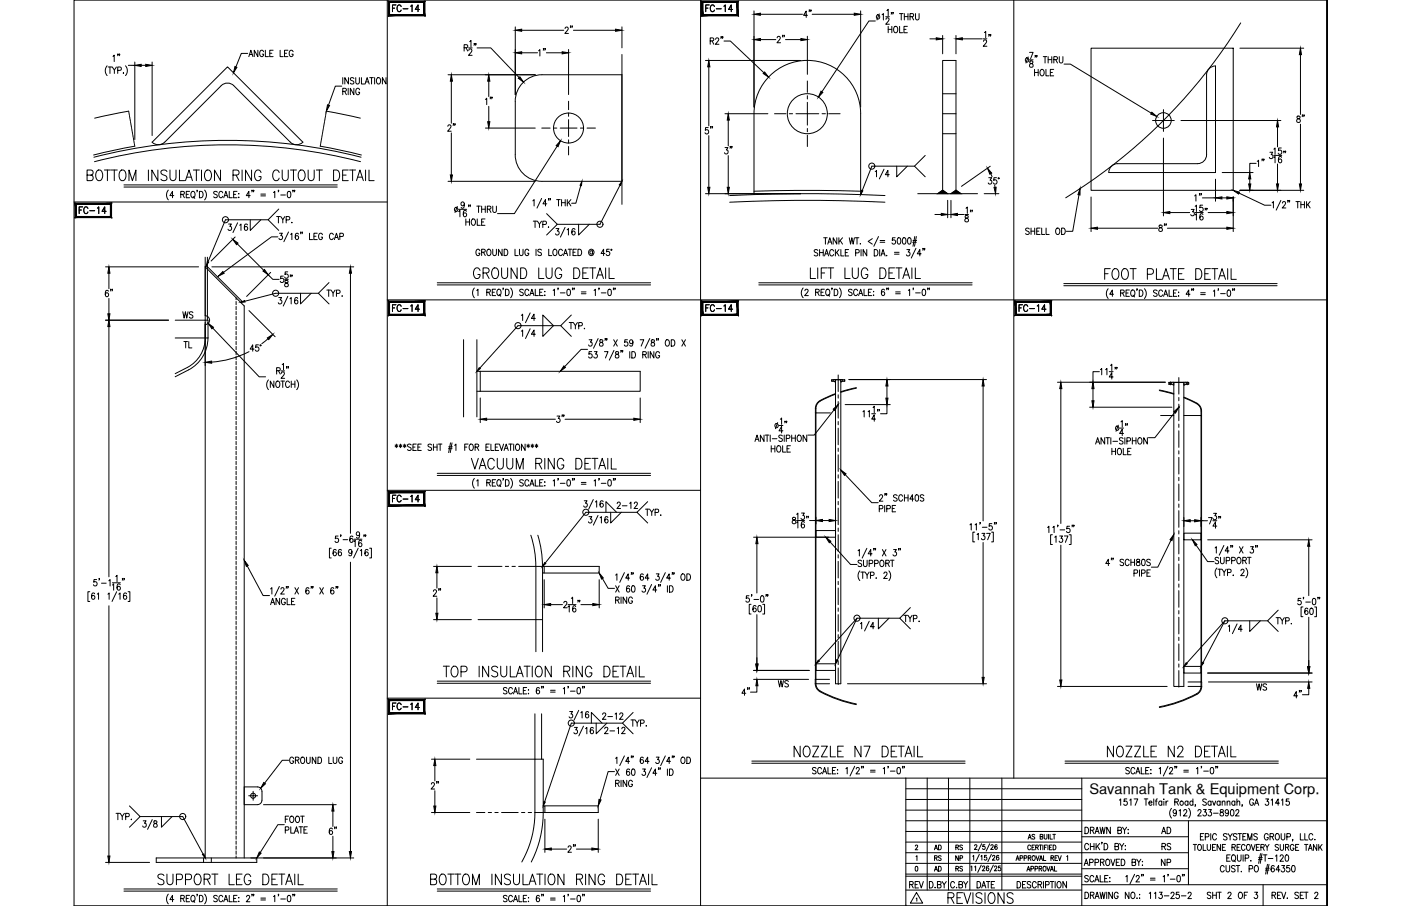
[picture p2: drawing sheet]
<svg xmlns="http://www.w3.org/2000/svg" width="432mm" height="279mm" viewBox="0 0 432 279" stroke-linecap="round" stroke-linejoin="round" font-family="sans-serif">
<defs><g id="words">
<text font-size="7.1" x="144.3" y="146">VACUUM RING DETAIL</text>
<g font-size="6.6">
<text x="26.1" y="56.8">BOTTOM INSULATION RING CUTOUT DETAIL</text>
<text x="145" y="87.1">GROUND LUG DETAIL</text>
<text x="248.7" y="87.1">LIFT LUG DETAIL</text>
<text x="135.8" y="209.9">TOP INSULATION RING DETAIL</text>
<text x="243.8" y="234.6">NOZZLE N7 DETAIL</text>
<text x="340.4" y="234.6">NOZZLE N2 DETAIL</text>
<text x="47.6" y="274.1">SUPPORT LEG DETAIL</text>
<text x="131.9" y="274.1">BOTTOM INSULATION RING DETAIL</text>
<text x="291.4" y="279.8">REVISIONS</text>
</g>
<text font-size="6.2" x="43" y="256.8">3/8</text>
<g font-size="5.7">
<text x="173.2" y="11.6">2&quot;</text>
<text x="238.5" y="14.5">2&quot;</text>
<text x="398.6" y="39.2">8&quot;</text>
<text x="216.3" y="42.7">5&quot;</text>
<text x="222.2" y="48.7">3&quot;</text>
<text x="300.9" y="69.5" transform="rotate(-90 300.9 69.5)">18&quot;</text>
<text x="31.4" y="92.8">6&quot;</text>
</g>
<g font-size="5.3">
<text x="119.9" y="4.9">FC-14</text>
<text x="216.6" y="4.9">FC-14</text>
<text x="251.2" y="6.7" transform="rotate(-90 251.2 6.7)">4&quot;</text>
<text x="306.6" y="15.5" transform="rotate(-90 306.6 15.5)">12&quot;</text>
<text x="165.1" y="18.3">1&quot;</text>
<text x="141.5" y="41.6" transform="rotate(-90 141.5 41.6)">2&quot;</text>
<text x="390.9" y="52.6" transform="rotate(-90 390.9 52.6)">1&quot;</text>
<text x="367.2" y="63.1">1&quot;</text>
<text x="23.6" y="67">FC-14</text>
<text x="360.5" y="72.7" transform="rotate(-90 360.5 72.7)">8&quot;</text>
<text x="55.4" y="99.5">WS</text>
<text x="119.9" y="97.4">FC-14</text>
<text x="216.6" y="97.4">FC-14</text>
<text x="313.3" y="97.4">FC-14</text>
<text x="55.7" y="108.7">TL</text>
<text x="175" y="131.6" transform="rotate(-90 175 131.6)">3&quot;</text>
<text x="119.9" y="155.9">FC-14</text>
<text x="189.1" y="158">2-12</text>
<text x="136.9" y="185.2" transform="rotate(-90 136.9 185.2)">2&quot;</text>
<text x="232.1" y="215.5" transform="rotate(-90 232.1 215.5)">4&quot;</text>
<text x="238.8" y="213.1">WS</text>
<text x="386.3" y="214.1">WS</text>
<text x="119.9" y="220.1">FC-14</text>
<text x="402.2" y="216.6" transform="rotate(-90 402.2 216.6)">4&quot;</text>
<text x="185.6" y="227.5">2-12</text>
<text x="131.9" y="244.5">2&quot;</text>
<text x="104.8" y="258.6" transform="rotate(-90 104.8 258.6)">6&quot;</text>
<text x="178.5" y="264.2" transform="rotate(-90 178.5 264.2)">2&quot;</text>
<text x="279.4" y="275.2">REV</text>
</g>
<g font-size="4.9">
<text x="152.8" y="33.5" transform="rotate(-90 152.8 33.5)">1&quot;</text>
<text x="303.7" y="57.9">35°</text>
<text x="84.3" y="69.8">TYP.</text>
<text x="163.3" y="71.3">TYP.</text>
<text x="315.4" y="73.4">SHELL OD</text>
<text x="197.9" y="160.2">TYP.</text>
<text x="184.9" y="223">2-12</text>
<text x="357" y="258.2">AD</text>
<text x="357.4" y="263.2">RS</text>
<text x="357" y="268.1">NP</text>
</g>
<text font-size="4.5" x="335.7" y="244.9">Savannah Tank &amp; Equipment Corp.</text>
<g font-size="4.4">
<text x="287.2" y="263.2">AD</text>
<text x="293.9" y="263.2">RS</text>
<text x="287.2" y="269.9">AD</text>
<text x="287.2" y="266.7">RS</text>
<text x="293.5" y="266.7">NP</text>
<text x="293.9" y="269.9">RS</text>
</g>
</g></defs>
<!-- layer: 0 -->
<g fill="none" stroke="#000" stroke-width=".31">
<path d="M119.4 0v279.4M215.9 0v279.4M312.5 0v240M409 0v279.4v-279.4h-386.2v279.4h386.2M22.8 62.3h96.6M119.4 92.5h289.6M119.4 151.2h96.5M119.4 215.3h96.5M215.9 240h193.1M279.2 240v39.4M285.8 240v34.5M292.3 240v34.5"/>
<path d="M298.9 240v34.5M308.8 240v34.5M333.4 240v39.4M279.2 243.2h54.2M279.2 246.5h54.2M279.2 249.8h54.2M279.2 256.4h54.2M279.2 259.7h54.2M279.2 253.1h129.8M333.4 258h32.9M366.3 253.1v19.7M279.2 266.3h54.2"/>
<path d="M279.2 263h87.1M279.2 270.2h54.2M279.2 269.6h54.2M279.2 274.5h54.2M333.4 272.8h75.6M333.4 267.9h32.9M389.3 272.8v6.6"/>
</g>
<!-- layer: TEXT -->
<g fill="none" stroke="#000" stroke-width=".31">
<path d="M316.9 258.8l.5-1.5 .4 1.5M317.1 258.3h.5M318.9 257.5l-.3-.2-.5 .2 .1 .4 .7 .3v.4l-.3 .2-.5-.2M320.6 258l.7-.1 .1-.4-.8-.2v1.5l.8-.2v-.5l-.3-.1M321.8 257.3v1.1l.4 .4 .4-.2 .1-1.3M323.2 257.3v1.5M323.6 257.3v1.5h.8M324.5 257.3h.8M324.9 257.3v1.5M334.4 255.1a1.01 1.01 0 0 1 1.1 1 1.01 1.01 0 0 1-1.1 1zM336.1 256.1l.9-.2 .1-.6-1-.2v2M336.6 256.1l.6 1"/>
<path d="M337.5 257.1l.6-2 .7 2M337.7 256.4h.8M339 255.1l.4 2 .4-2 .4 2 .4-2M339.7 259.8h-.2h.2l-.2 .5M342.2 255.1v2l-1.1-2v2M344.5 256.1l1-.2 .1-.6-1.1-.2v2l1.1-.2 .1-.5-.5-.3M345 246.8l.4-.4v1.9M346 255.1l.6 1v1M347.2 255.1l-.6 1M347.3 246.4h-.8l-.1 .8a.61 .61 0 0 1 .9 .1 .61 .61 0 0 1-.1 .8 .61 .61 0 0 1-.8-.1M347.6 257h.2zM347.7 255.8v.1z"/>
<path d="M348.2 246.8l.4-.4v1.9M349.5 246.4h1.2l-.8 1.9M352.7 246.4h1.1M353.2 246.4v1.9M354.1 247.6h.9l-.1-.5a.58 .58 0 0 0-.8 .7 .58 .58 0 0 0 .9 .3M355.6 246.4v1.9M356.1 247h.5M356.7 246.4l-.3 .1-.1 .3v1.5M358.1 247.3l-.2-.2a.58 .58 0 0 0-.8 .6 .58 .58 0 0 0 1 .4M358.1 247v1.3M358.7 246.4v.2zM358.7 247.1v1.2"/>
<path d="M359.4 247v1.3M360 247l-.4 .1-.2 .5M361.1 249.3a2.24 2.24 0 0 0 0 3M362.1 247.3l.9-.1 .1-.6-1-.2v1.9M362.6 250.3l-.1 .3a.54 .54 0 0 1-.8 .1 .54 .54 0 0 1 0-.8 .54 .54 0 0 1 .8 .1l.1 .3a.9 .9 0 0 1-.6 1.3l-.4-.2M362.6 247.3l.6 1M363.4 250l.4-.3v1.9M364.8 250.1l.2-.3 .5-.1 .3 .5-1.1 1.4h1.2M366.1 247.3l-.1-.2a.58 .58 0 0 0-.8 .6 .58 .58 0 0 0 .9 .4M366.1 247v1.3M366.4 249.3a2.31 2.31 0 0 1 0 3M367.7 247.3a.56 .56 0 0 0-.8 0 .56 .56 0 0 0 0 .8 .56 .56 0 0 0 .8 0"/>
<path d="M367.7 246.4v1.9M368.5 248.3h-.2h.2l-.2 .4M369.2 250.1l.3-.4h.4l.3 .3-1.1 1.6h1.1M370 258h.6M370.9 249.7h.9l-.5 .7a.6 .6 0 0 1 .5 .9 .6 .6 0 0 1-1.1 0M371 257.1h-1v1.9h1M371.5 258.1l.9-.1v-.8l-.9-.1v1.9M371.8 246.7l-.4-.3-.7 .3 .2 .4 .9 .7v.3l-.4 .2-.7-.2M372.5 249.7h.9l-.5 .7a.6 .6 0 0 1 .5 1 .6 .6 0 0 1-1.1-.1M373.2 257.1v1.9M373.3 247.3a.56 .56 0 0 0-.8 0 .56 .56 0 0 0 0 .8 .56 .56 0 0 0 .8 0M373.3 247v1.3"/>
<path d="M373.7 247l.5 1.3 .5-1.3M374 250.8h1.5M374.9 257.5a.62 .62 0 0 0-.7-.4 .62 .62 0 0 0-.5 .7v.5a.62 .62 0 0 0 .5 .7 .62 .62 0 0 0 .7-.4M376 247.3a.56 .56 0 0 0-.7 0 .56 .56 0 0 0 0 .8 .56 .56 0 0 0 .7 0M376 247v1.3M376.2 249.8v.5a.72 .72 0 0 1 .8 .4 .72 .72 0 0 1-.3 .9 .63 .63 0 0 1-.7-.6 .63 .63 0 0 1 .8-.6l.2-.3v-.3zM376.7 247.4l.4-.4 .4 .1v1.2M376.7 247v1.3M378.2 257.3l-.4-.2-.7 .2 .1 .5 .9 .5-.1 .6-.5 .1-.4-.3M378.2 247.4l.4-.4 .4 .1 .1 1.2M378.2 247v1.3M378.5 257.1l.6 .9v1"/>
<path d="M378.6 250.3v.3a.54 .54 0 0 1-.8 .1 .54 .54 0 0 1 0-.8 .54 .54 0 0 1 .8 .1v.3a.9 .9 0 0 1-.6 1.3l-.3-.2M379.4 249.8l.3-.1a1.06 1.06 0 0 1 .6 .9 1.06 1.06 0 0 1-.6 1l-.3-.1-.2-.7zM379.8 257.1l-.7 .9M380.6 247.3a.56 .56 0 0 0-.8 0 .56 .56 0 0 0 0 .8 .56 .56 0 0 0 .8 0M380.6 247v1.3M380.9 250.1l.1-.3 .5-.1 .3 .5-1 1.4h1.1M381.2 257.3l-.4-.2-.5 .1-.1 .5 .9 .5 .1 .5-.4 .3-.7-.3M381.2 247.4l.4-.4 .4 .1 .1 1.2M381.2 246.4v1.9M381.6 257.1h1.1M382.1 257.1v1.9M382.9 248.3l-.1 .4"/>
<path d="M383.1 258h.6M384.1 257.1h-1v1.9h1M384.6 259v-1.9l.6 1.9 .6-1.9v1.9M386.3 246.8a.61 .61 0 0 0-.7-.4 .61 .61 0 0 0-.5 .7v.5a.61 .61 0 0 0 .6 .8 .61 .61 0 0 0 .6-.8h-.4M386.7 248.3l.6-1.9 .6 1.9M386.9 247.7h.8M387.5 257.3l-.4-.2-.7 .2 .2 .5 .9 .5a.48 .48 0 0 1-.4 .7l-.7-.3M390.1 246.4h.9l-.5 .7a.6 .6 0 0 1 .5 .9 .6 .6 0 0 1-1.1 0M390.9 257.5a.62 .62 0 0 0-.8-.4 .62 .62 0 0 0-.4 .7v.5a.62 .62 0 0 0 .6 .7 .62 .62 0 0 0 .6-.7h-.4M391.4 258l1-.1v-.7l-1-.1v1.9M391.8 246.8l.4-.4v1.9M392 258l.6 1"/>
<path d="M393.4 257.2l.1-.1a1 1 0 0 1 .8 1 1 1 0 0 1-.8 .9 1.29 1.29 0 0 1-.1-1.8zM394.3 247.7h-1.2l.8-1.3v1.9M394.9 257.1v1.4l.5 .5 .5-.3 .1-1.6M395 246.8l.4-.4v1.9M396.6 258.1l1-.1v-.8l-1-.1v1.9M397.3 246.4h-.8l-.1 .8a.61 .61 0 0 1 .9 .1 .61 .61 0 0 1-.1 .8 .61 .61 0 0 1-.9-.1M398.5 258.9l-.2 .5M400.8 257.1v1.9h.9M402.1 257.1v1.9h1M404.6 257.5a.62 .62 0 0 0-.7-.4 .62 .62 0 0 0-.5 .7v.5a.62 .62 0 0 0 .5 .7 .62 .62 0 0 0 .7-.4M405.3 258.8h.1M282.1 260.9l.3-.3 .4 .3-.7 1.2h.8"/>
<path d="M282.2 267.2h.2a.82 .82 0 0 1 .5 .7 .82 .82 0 0 1-.5 .7l-.3-.2zM282.3 264.2l.3-.3v1.5M282.4 277.1l.2-.2v1M282.5 275.2l1.9 3.3h-3.8zM288.2 273.6v.2zM288.9 272.8l1-.1v-.8l-1-.1v2l1.1-.2v-.4l-.4-.4M290.4 271.8l.6 1v1M291.7 271.8l-.7 1M294.2 272.3a.62 .62 0 0 0-.7-.5 .62 .62 0 0 0-.5 .8v.5a.62 .62 0 0 0 .5 .7 .62 .62 0 0 0 .7-.5M295.6 272.8l.9-.1 .1-.7-1-.2v2l1-.2 .1-.4-.4-.4M297 271.8l.6 1v1M298.3 271.8l-.7 1"/>
<path d="M299.2 267.3l.3-.2v1.4M299.8 264.1l.3-.3v1.5M300.4 260.8l.2-.3 .5 .3-.8 1.2h.9M300.4 267.3l.3-.2v1.4M301.1 271.8a1 1 0 0 1 1.2 1 1 1 0 0 1-1.2 1zM301.8 263.5l-1 2.2M302.3 264.1l.3-.3v1.5M302.4 266.8l-1.1 2.2M302.5 260.2l-1 2.3M302.6 273.8l.6-2 .6 2M302.8 267.4l.2-.3 .5 .2-.8 1.2h.9M303.6 260.5h-.7v.6a.45 .45 0 0 1 .7 0 .45 .45 0 0 1-.1 .7 .45 .45 0 0 1-.7-.1"/>
<path d="M304 271.8h1.1M304.1 263.8h-.7v.6a.45 .45 0 0 1 .7 0 .45 .45 0 0 1-.1 .7 .45 .45 0 0 1-.7-.1M304.6 271.8v2M304.7 267.3v-.2a.73 .73 0 0 0-.8 .6 .73 .73 0 0 0 .5 .8 .42 .42 0 0 0 .4-.5 .42 .42 0 0 0-.7-.2l-.1 .3M305 260.2l-1 2.3M305.4 260.8l.2-.3 .5 .3-.8 1.2h.9M305.5 263.5l-1 2.2M305.9 264.1l.3-.3 .4 .3-.7 1.2h.8M306.2 266.8l-1.1 2.2M306.5 267.4l.2-.3 .5 .2-.7 1.2h.8M306.6 271.8h-1.1v2M307.3 260.7v-.1a.73 .73 0 0 0-.8 .4 .73 .73 0 0 0 .3 .9 .4 .4 0 0 0 .5-.2 .4 .4 0 0 0-.2-.5 .4 .4 0 0 0-.5 .3"/>
<path d="M307.8 264v-.2a.73 .73 0 0 0-.8 .6 .73 .73 0 0 0 .5 .9 .42 .42 0 0 0 .4-.6 .42 .42 0 0 0-.7-.2l-.1 .3M308.4 267.1h-.6l-.1 .6a.46 .46 0 0 1 .7 0 .46 .46 0 0 1-.1 .7 .46 .46 0 0 1-.7-.1M313.1 265.4l.5-1.5 .5 1.5M313.3 264.9h.6M313.5 271.8a1 1 0 0 1 1.1 1 1 1 0 0 1-1.1 1zM314.4 264.6h.7l.1-.6-.8-.1v1.5M315.6 264.6h.8v-.6l-.8-.1v1.5M316.2 271.8h-1v2h1M316.5 268.6l.5-1.4 .4 1.4M316.7 268.2h.6M316.9 264.6l.7-.1 .1-.5-.8-.1v1.5M317.3 264.6l.4 .8"/>
<path d="M317.6 260.9a.46 .46 0 0 0-.5-.3 .46 .46 0 0 0-.3 .6v.3a.46 .46 0 0 0 .3 .6 .46 .46 0 0 0 .5-.4M317.7 272.1l-.4-.3-.7 .3 .1 .5 .9 .5a.48 .48 0 0 1-.3 .7l-.7-.3M317.7 267.9h.8v-.7h-.8v1.4M318.1 261.3h.5M318.3 263.9h.2a.7 .7 0 0 1 .6 .7 .7 .7 0 0 1-.8 .7l-.2-.5zM318.9 260.6h-.8v1.5h.8M319 267.9h.7v-.7h-.7v1.4M319.2 261.3l.7-.1v-.5l-.7-.1v1.5M319.3 263.9l.5 1.5 .5-1.5M319.4 272.3a.62 .62 0 0 0-.8-.5 .62 .62 0 0 0-.4 .8v.5a.62 .62 0 0 0 .4 .7 .62 .62 0 0 0 .8-.5M319.6 261.3l.4 .8M319.9 272.8l1-.1 .1-.7-1.1-.2v2"/>
<path d="M320.3 267.9l.7-.1v-.6h-.7v1.4M320.3 260.6h.8M320.4 265.4l.4-1.5 .5 1.5M320.5 272.8l.6 1M320.5 264.9h.7M320.7 267.9l.4 .7M320.7 260.6v1.5M321.4 260.6v1.5M321.6 271.8v2M321.6 263.9v1.5h.7M321.7 267.2a.68 .68 0 0 1 .7 .7 .68 .68 0 0 1-.7 .7l-.2-.5zM321.9 261.3h.5"/>
<path d="M322.2 272.9l1-.1v-.9l-1-.1v2M322.6 267.2l.5 1.4 .5-1.4M322.7 260.6h-.8v1.5M323 260.6v1.5M323.5 261.3h.4M323.7 271.8h1.1M323.7 268.6l.5-1.4 .5 1.4M323.9 264.6l.7-.1v-.6h-.7v1.5M323.9 268.2h.6M324.2 260.6h-.7v1.5h.7M324.3 271.8v2M324.3 264.6l.4 .8"/>
<path d="M324.6 260.6a.74 .74 0 0 1 .9 .7 .74 .74 0 0 1-.9 .8zM325 267.2v1.4h.7M325.2 264.6h.4M325.2 271.8v2M325.9 263.9h-.7v1.5h.7M326.1 271.9l.1-.1a1.01 1.01 0 0 1 .9 1 1.01 1.01 0 0 1-.9 1 1.27 1.27 0 0 1-.1-1.9zM326.1 263.9l.5 1.5 .5-1.5M328.7 271.8v2l-1.1-2v2M328.8 264.2l.3-.3v1.5M334.2 266.9l.6-1.9 .6 1.9M334.4 275.1a1 1 0 0 1 1.1 1 1 1 0 0 1-1.1 1zM334.4 266.3h.8"/>
<path d="M335.4 270.3l-.4-.3-.7 .3 .2 .4 .9 .7v.3l-.4 .3-.7-.3M335.5 260.6a.62 .62 0 0 0-.7-.5 .62 .62 0 0 0-.5 .8v.4a.62 .62 0 0 0 .5 .8 .62 .62 0 0 0 .7-.5M335.8 266l1-.1 .1-.7-1.1-.2v1.9M336.1 276.1l.9-.1 .1-.7-1-.2v2M336.1 260.1v2M336.1 261h1.1M336.6 276.1l.6 1M337.1 270.5a.61 .61 0 0 0-.7-.5 .61 .61 0 0 0-.5 .7v.5a.61 .61 0 0 0 .5 .8 .61 .61 0 0 0 .7-.5M337.2 260.1v2M337.4 272l.7-2 .6 2M337.5 277.1l.6-2 .7 2M337.5 266l1-.1v-.7l-1-.2v1.9"/>
<path d="M337.7 271.3h.8M337.7 276.5h.8M337.8 260.1v2M338.2 260.9l.7 1.2M338.9 260.1l-1.1 1.3M339 275.1l.4 2 .4-2 .4 2 .4-2M339.1 270v2h1M339.2 265.9l.9-.1v-.7l-.9-.1v1.9M339.7 265.9l.6 1M340.3 260.1a1 1 0 0 1 1.1 1 1 1 0 0 1-1.1 1zM340.5 270.9h.6M341.1 265.1l.1-.1a1 1 0 0 1 .9 .9 1 1 0 0 1-.9 1 1.26 1.26 0 0 1-.1-1.8z"/>
<path d="M341.1 275.1v2M341.5 270h-1v2h1M342 271.9h.1zM342.1 270.6v.2zM342.4 265l.6 1.9 .6-1.9M342.9 275.1v2l-1.2-2v2M343.6 261l1-.1v-.7l-1-.1v2l1.1-.2 .1-.5-.4-.4M344 265.9h.7M344.6 275.6a.62 .62 0 0 0-.7-.5 .62 .62 0 0 0-.5 .8v.5a.62 .62 0 0 0 .6 .7 .62 .62 0 0 0 .6-.7h-.4M345.1 265h-1.1v1.9h1.1M345.1 260.1l.6 .9v1.1M345.6 265a1 1 0 0 1 1.1 .9 1 1 0 0 1-1.1 1z"/>
<path d="M346.4 260.1l-.7 .9M346.8 260.8v.1zM346.8 261.9v.2zM347 270.4l.4-.4v2M348 275.1v2l-1.2-2v2M348.8 275.2l.2-.1a1 1 0 0 1 .8 1 1 1 0 0 1-.8 1 1.29 1.29 0 0 1-.2-1.9zM348.9 265.9l1-.1v-.7l-1-.1v1.9l1-.1 .1-.5-.4-.4M349.7 269.6l-1.4 3M350.2 270.5l.3-.5h.3l.3 .4-1 1.6h1.1M350.4 277h.1zM350.4 265l.6 .9v1M351.2 275.8h.1"/>
<path d="M351.2 276.9h.1M351.6 265l-.6 .9M351.9 269.7h-.1h.1l-.1 .5M352 266.8h.2zM352.1 265.6v.2zM352.4 269.7l-.1 .5M354.2 275.5l.4-.4v2M354.6 270.8h1.4M354.6 271.4h1.4M355.8 275.5l.4-.4v2M357.3 275.1h.9l-.5 .8a.6 .6 0 0 1 .5 .9 .6 .6 0 0 1-1.1-.1M358.5 270.4l.4-.4v2"/>
<path d="M358.8 276.3h1.5M360.1 269.7l-.2 .5M360.7 271.1h1.4M360.9 275.6l.3-.5h.3l.4 .4-.3 .7-.8 .9h1.2M362.9 270.1l.3-.1a1.09 1.09 0 0 1 .6 1 1.09 1.09 0 0 1-.6 1 1.43 1.43 0 0 1-.3-1.9zM363.4 275.1h-.8l-.1 .9a.61 .61 0 0 1 .9 0 .61 .61 0 0 1-.1 .9 .61 .61 0 0 1-.9-.2M364.1 276.3h1.4M364.5 269.7l-.1 .5M365 269.7h-.2h.2l-.2 .5M366.2 275.6l.3-.5h.3l.3 .4-.2 .7-.8 .9h1.1M367.8 260.4h1M368.3 260.4v1.9"/>
<path d="M369.4 260.5l.1-.1a.94 .94 0 0 1 .8 .9 .94 .94 0 0 1-.8 1 1.18 1.18 0 0 1-.1-1.8zM370.8 260.4v1.9h.9M372.1 260.4v1.3l.4 .6 .5-.3 .1-1.6M373.2 275.4l-.4-.3-.7 .3 .1 .5 .9 .5a.48 .48 0 0 1-.3 .7l-.7-.3M373.7 261.3h.6M373.8 276.1h1.1M373.8 275.1v2M374.7 260.4h-1v1.9h1M374.9 275.1v2M375.3 275.1h1.1M375.8 275.1v2M376.2 260.4v1.9l-1.1-1.9v1.9"/>
<path d="M376.7 261.3h.6M377.3 267.4a.62 .62 0 0 0-.7-.5 .62 .62 0 0 0-.5 .8v.4a.62 .62 0 0 0 .5 .8 .62 .62 0 0 0 .7-.5M377.7 260.4h-1v1.9h1M377.9 266.9v1.4l.5 .6 .5-.3 .1-1.7M378.1 264.6h.7M378.5 275.6l.3-.5 .5 .1 .1 .3-1 1.6h1.1M379.1 263.6h-1v2h1M379.7 261.3l.9-.1 .1-.6-1-.2v1.9M379.9 263.7l.1-.1a1 1 0 0 1 .9 1 1 1 0 0 1-.9 1 1.24 1.24 0 0 1-.1-1.9zM380.2 261.3l.5 1M380.3 265.2l.4 .6M380.7 267.2l-.4-.3-.8 .3 .2 .5 .9 .4-.1 .7-.6 .1-.4-.3"/>
<path d="M381 266.9h1.1M381.3 261.3h.6M381.4 263.6v1.4l.5 .6 .5-.3 .1-1.7M381.6 266.9v2M382 275.2l.1-.1a1 1 0 0 1 .9 1 1 1 0 0 1-.9 1 1.27 1.27 0 0 1-.1-1.9zM382.2 260.4h-.9v1.9h.9M382.6 268.7h.1M383.1 263.6v2M383.5 276.1h.6M383.7 260.9a.58 .58 0 0 0-.7-.5 .58 .58 0 0 0-.4 .7v.5a.58 .58 0 0 0 .4 .7 .58 .58 0 0 0 .7-.5M383.8 264.7l.9-.1 .1-.8-1-.2v2M384.5 260.5l.1-.1a.94 .94 0 0 1 .8 .9 .94 .94 0 0 1-.8 1 1.18 1.18 0 0 1-.1-1.8z"/>
<path d="M384.5 275.1h-1v2M385 267.9h.9l.1-.8-1-.2v2M385.5 265.4v.2zM385.7 260.4l.5 1.9 .6-1.9M386.7 275.1h.9l-.5 .8a.6 .6 0 0 1 .5 .9 .6 .6 0 0 1-1.1-.1M386.9 267l.2-.1a1.01 1.01 0 0 1 .8 1 1.01 1.01 0 0 1-.8 1 1.27 1.27 0 0 1-.2-1.9zM387.2 261.3h.6M387.9 265h1.1M387.9 264.5h1.1M388.2 260.4h-1v1.9h1M388.5 263.2l-.6 3.1M388.6 261.3l.9-.1 .1-.6-1-.2v1.9"/>
<path d="M389 263.2l-.6 3.1M389.1 261.3l.6 1M389.4 263.6h1.1M389.9 263.6v2M390 260.4l.5 .9v1M390 268.3h1.1M390.1 267.8h1.1M390.7 266.6l-.6 3M390.9 264.8h1.4M391.1 266.6l-.5 3M391.1 260.4l-.6 .9M392 276.1l1-.1 .1-.7-1.1-.2v2"/>
<path d="M392.6 276.1l.6 1M392.7 267.2l-.3-.3a1.1 1.1 0 0 0-.7 1 1.1 1.1 0 0 0 .6 1 .57 .57 0 0 0 .6-.5 .57 .57 0 0 0-.5-.6 .57 .57 0 0 0-.6 .4M393.1 264l.4-.4v2M393.7 276.1h.7M394 260.7l-.3-.3-.7 .3 .1 .4 .9 .6-.3 .6-.7-.3M394.5 268.2h-1.2l.8-1.3v2M394.5 264.1l.4-.5h.3l.3 .4-1 1.6h1.1M394.6 260.4v1.3l.4 .6 .4-.2 .2-.4v-1.3M394.8 275.1h-1.1v2h1.1M395 275.1l.6 2 .7-2M395 266.9h.9l-.5 .8a.6 .6 0 0 1 .5 .9 .6 .6 0 0 1-1-.1M396.2 261.3l.9-.1v-.7l-.9-.1v1.9"/>
<path d="M396.3 263.7l.3-.1a1.07 1.07 0 0 1 .6 1 1.07 1.07 0 0 1-.6 1 1.38 1.38 0 0 1-.3-1.9zM396.7 261.3l.5 1M396.7 276.9v.2zM397.4 266.9h-.8v.9a.62 .62 0 0 1 .9 0 .62 .62 0 0 1-.1 .9 .62 .62 0 0 1-.9-.2M398.3 267l.2-.1a1.09 1.09 0 0 1 .7 1 1.09 1.09 0 0 1-.7 1l-.4-.4v-.4zM398.8 260.9a.58 .58 0 0 0-.7-.5 .58 .58 0 0 0-.4 .7v.5a.58 .58 0 0 0 .5 .7 .58 .58 0 0 0 .6-.7h-.4M399.3 261.3h.6M400.2 275.4l-.4-.3-.6 .1v.6l.8 .5 .2 .5-.4 .3-.7-.3M400.3 260.4h-1v1.9h1M400.7 276.1h.7M401.8 275.1h-1.1v2h1.1M402 275.1h1.1"/>
<path d="M402.1 260.4h1M402.6 260.4v1.9M402.6 275.1v2M403.2 262.3l.6-1.9 .6 1.9M403.5 261.6h.7M405.2 275.6l.3-.5 .5 .1 .2 .3-1.1 1.6h1.2M405.8 260.4v1.9l-1-1.9v1.9M406.4 260.4v1.9M406.8 261.2l.7 1.1M407.5 260.4l-1.1 1.2"/>
<circle cx="364.2" cy="247.6" r=".62"/>
</g>
<!-- layer: SHOP TAG -->
<path d="M279.2 279.4h.1M409 279.4h.1" fill="none" stroke="#000" stroke-width=".31"/>
<!-- layer: DIM -->
<g fill="none" stroke="#000" stroke-width=".31">
<path d="M34.8 17.4l.4-.4v2M36.4 16.7h-.2h.2l-.2 .5M36.9 16.7h-.2h.2l-.2 .5M41.6 19.1v23.9M46.9 19.1v22.7M76.3 16.5h-1.9l-1.7 4.1M76.7 17.5l.6-2 .7 2M76.9 16.8h.8M79.5 15.5v2l-1.1-2v2M81.2 16a.62 .62 0 0 0-.7-.5 .62 .62 0 0 0-.5 .7v.5a.62 .62 0 0 0 .6 .8 .62 .62 0 0 0 .6-.8h-.4M81.8 15.5v2h.9M83.1 16.4h.7"/>
<path d="M84.2 15.5h-1.1v2h1.1M86.3 15.5v2h1M87.7 16.4h.6M88.7 15.5h-1v2h1M90.3 16a.62 .62 0 0 0-.7-.5 .62 .62 0 0 0-.5 .7v.5a.62 .62 0 0 0 .6 .8 .62 .62 0 0 0 .6-.8h-.4M143 14.7l1-.1 .1-.6-1.1-.2v1.9M143.6 14.7l.6 1M144.4 14.8h1.1M144.5 15.6l.1-.4 .5-.1 .3 .6-1 1.4h1.1M144.8 12.8l.4-.3v1.9M146.2 13.5h-.1h.1l-.1 .5M146.7 13.5l-.1 .5"/>
<path d="M147 14.8h4.3l8.7 9.1M158.8 8.3v20.9M160.8 9.3h13M160.8 16.3h4.9M168.4 16.3h4.9M175.2 15.3v13.9M176.7 9.3h13M191.7 8.3v6.5M217.4 18.6h29.4M218.9 12.6l.9-.1 .1-.6-1-.2v2M219.5 12.6l.5 1.1M220.6 12.1l.3-.4h.3l.3 .3-1 1.7h1.1"/>
<path d="M222.3 11.4l-.1 .5M222.8 11.4h-.2h.2l-.2 .5M223.1 12.7h2l10.3 9.7M232.4 3.4v29.6M234.4 4.4h12.9M234.4 12.2h4.7M242.1 12.2h4.7M248.8 11.2v11.7M250.3 4.4h13M265.3 3.4v29.6M269.8 6.5h-2l-14.5 21.8M271 4.3l-.7 1.9"/>
<path d="M271.9 4.6l.4-.4v2M273 5.2h1.1M273.1 6l.3-.5h.3l.3 .4-.2 .6-.8 1h1.1M273.3 3.2l.4-.3v1.9M273.7 8.1v2M273.7 9.1h1.2M274.8 3.9h-.1h.1l-.1 .5M274.9 8.1v2M275.3 3.9l-.2 .5M275.7 8.2l.2-.1a1 1 0 0 1 .8 1 1 1 0 0 1-.8 1 1.26 1.26 0 0 1-.2-1.9zM277.2 4.2h1.1M277.3 8.1v2h.9"/>
<path d="M277.8 4.2v2M278.6 9.1h.7M278.7 4.2v2M278.7 5.1h1.1M279.7 8.1h-1.1v2h1.1M279.8 4.2v2M280.5 5.1l1-.1v-.7l-1-.1v2M281.1 5.1l.5 1.1M282.2 4.2v1.7l.4 .3 .6-.3 .1-1.7M286.6 12h2M290.5 10.9v5.7M294.6 10.9v5.7"/>
<path d="M296.6 12h6.1M316.9 17.5l-.7 1.9M317.3 16.2h1.1l-.8 1.9M317.3 18.5h1.1M317.5 18.9v.5a.72 .72 0 0 1 .8 .4 .72 .72 0 0 1-.3 .9 .63 .63 0 0 1-.7-.6 .63 .63 0 0 1 .8-.6l.2-.3v-.3zM319.1 17.2l-.1 .5M319.6 17.2h-.2h.2l-.2 .5M321.5 17.5h1.1M322.1 17.5v1.9M323 17.5v1.9M323 18.4h1.2M324.2 17.5v1.9"/>
<path d="M324.8 18.4l1-.1v-.6l-1-.2v1.9M325.4 18.4l.5 1M326.5 17.5v1.4l.5 .5 .5-.2 .1-1.7M327.9 19.8h2l24.9 15.1M382.1 14.9h19.7M400.8 16.8v18.5M33 20.3a2.24 2.24 0 0 0 0 3M33.3 20.7h1.2M33.9 20.7v1.9M34.6 20.7l.6 .9v1M35.9 20.7l-.7 .9M36.3 21.7l1-.1v-.8l-1-.1v1.9"/>
<path d="M38 22.5h.1zM38.7 20.3a2.24 2.24 0 0 1 0 3M39.6 20.2h2M43.5 20.2h1.4M105.3 26.6h-1.9l-2.2 5.8M105.6 28.2l1-.1 .1-.7-1.1-.2v2M105.6 23.9v2M106.2 28.2l.6 1M107.3 27.2v2M107.4 23.9v2l-1.1-2v2M109.1 24.2l-.4-.3-.7 .3 .1 .5 .8 .4 .2 .3v.2l-.4 .3-.7-.3M109.1 27.2v2l-1.1-2v2"/>
<path d="M109.6 23.9v1.5l.5 .5 .6-.3 .1-1.7M110.8 27.7a.61 .61 0 0 0-.7-.5 .61 .61 0 0 0-.5 .8v.4a.61 .61 0 0 0 .6 .8 .61 .61 0 0 0 .6-.8h-.4M111.4 23.9v2h1M112.5 25.9l.7-2 .6 2M112.8 25.3h.8M113.9 23.9h1.2M114.5 23.9v2M115.5 23.9v2M116.2 24.2l.3-.3a1 1 0 0 1 .8 1 1 1 0 0 1-.8 1l-.5-.7zM119 23.9v2l-1.1-2v2M138.1 23.1h26.9M139.1 25v13"/>
<path d="M149.6 39.5h15.4M150.6 25v4.8M150.6 32.8v4.7M218.5 20.6v18.2M223.4 35.1h13.3M224.5 37v8M318.9 21.4v2M318.9 22.4h1.1M320 21.4v2M320.8 21.5l.2-.1a1.01 1.01 0 0 1 .8 1 1.01 1.01 0 0 1-.8 1 1.27 1.27 0 0 1-.2-1.9zM322.4 21.4v2h.9M323.7 22.4h.7"/>
<path d="M324.8 21.4h-1.1v2h1.1M364 37.2h30.8M393.7 39.1v6.2M400.8 38.3v18.4M38.2 57h65.7M38.2 57.7h65.7M51.9 58.6a2.3 2.3 0 0 0 0 3M55.7 59.9h1v-.8l-1-.1v2M56.3 59.9l.5 1.1M57.4 59.9h.6M58.4 59h-1v2h1M59.2 59.1l.1-.1a1 1 0 0 1 .8 1 1 1 0 0 1-.8 1 1.24 1.24 0 0 1-.1-1.9z"/>
<path d="M60.8 58.7h-.1h.1l-.1 .5M61.5 59a1 1 0 0 1 1.1 1 1 1 0 0 1-1.1 1zM63.1 58.6a2.24 2.24 0 0 1 0 3M67 59.3l-.4-.3-.8 .3 .2 .5 .9 .4-.1 .7-.5 .1-.5-.3M68.6 59.5a.61 .61 0 0 0-.7-.5 .61 .61 0 0 0-.4 .8v.4a.61 .61 0 0 0 .4 .8 .61 .61 0 0 0 .7-.5M70.7 59v2h.9M72 59.9h.6M73 59h-1v2h1M73.6 59.7v.2zM77.7 58.7l-.1 .5M78.2 58.7h-.1h.1l-.1 .5M80.4 59.9h1.4"/>
<path d="M84.3 59.4l.4-.4v2M85.9 58.7h-.2h.2l-.2 .5M88.8 59.1l.4-.1a1.15 1.15 0 0 1-.2 2l-.4-.4-.1-.5zM90.4 58.7l-.2 .5M90.8 58.7h-.1h.1l-.1 .5M138.1 55.9h26.9M139.1 41v13M171.7 45.1l-13.2 20.8h-5.2M179 57.2l-1.5 5.5h-1.3M191.1 57.1l-6.2 12.1h-13.1M217.4 59.7h29.4M218.5 41.8v16"/>
<path d="M224.5 48v9.8M269.7 52.9l.5-.3v1.9M272.5 52.2l-1.5 3M274.1 53.9h-1.2l.8-1.3v1.9M276.4 51.2v3.3l3.3-3.3M285.2 54.5l-3.3-3.3h-13.2l-3 7.6M285.2 47.9l-3.3 3.3M303.3 59.7h4.6M305.2 51.3l-8.9 6.2M358.6 42.6v24M374.6 55.3v6.8M376.7 53.2h9.5"/>
<path d="M381.9 59.5l7.9 3.8h1.9M382.1 58.7h19.7M385.2 55.2v1.5M392.6 46l.4-.4v2M392.6 48.6l.4-.3v1.9M392.6 47.9h2.5M393.7 50.6v6.1M394.9 45.6h-.8l-.1 .9a.61 .61 0 0 1 .9 0 .61 .61 0 0 1-.1 .9 .61 .61 0 0 1-.8-.2M395 48.5l-.3-.2a1.09 1.09 0 0 0-.7 .9 1.09 1.09 0 0 0 .6 1 .56 .56 0 0 0 .5-.5 .56 .56 0 0 0-.5-.6 .56 .56 0 0 0-.6 .5M395.8 46.7l-.2 .4M396.3 46.7h-.2h.2l-.2 .4M53.6 60.3h-1.2l.8-1.3v2"/>
<path d="M59.5 60.6l.5 .6M69 61l.6-2 .7 2M69.2 60.3h.8M70.4 69.1h.9l-.5 .7a.6 .6 0 0 1 .5 1 .6 .6 0 0 1-1-.1M72.5 73.1l-7.4 7.4M73.1 75.2l8.2 8.2M73.2 68.7l-1.4 3M73.6 60.8v.2zM73.9 69.5l.4-.4v2M76.3 69.4l-.5-.3a1.14 1.14 0 0 0 .1 2 .57 .57 0 0 0 .4-.9 .57 .57 0 0 0-.9-.1l-.1 .3M77.1 60.3h-1.2l.8-1.3v2M77.1 67.8v3.3l3.3-3.3"/>
<path d="M80.4 60.4h1.4M82.6 67.8h-13.1l-5.4 12.9M85.6 73h-1.9l-14.8 11M86.1 71.9h.9l-.5 .8a.6 .6 0 0 1 .5 .9 .6 .6 0 0 1-1-.1M86.5 60.1h1.5M88.9 71.5l-1.4 3M89.6 72.3l.4-.4v2M92 72.2l-.3-.3a1.09 1.09 0 0 0-.7 1 1.09 1.09 0 0 0 .6 1 .57 .57 0 0 0 .5-.6 .57 .57 0 0 0-.5-.5 .57 .57 0 0 0-.6 .4M92.8 71.6l-.2 .5M93.2 71.6h-.1h.1l-.1 .5M95.4 71.9v2h1M96.8 72.9h.6"/>
<path d="M97.8 71.9h-1v2h1M99.4 72.4a.61 .61 0 0 0-.8-.5 .61 .61 0 0 0-.4 .8v.4a.61 .61 0 0 0 .6 .8 .61 .61 0 0 0 .6-.8h-.4M102.7 72.4a.62 .62 0 0 0-.7-.5 .62 .62 0 0 0-.5 .8v.4a.62 .62 0 0 0 .5 .8 .62 .62 0 0 0 .7-.5M103.1 73.9l.6-2 .6 2M103.3 73.2h.8M104.7 72.9h1l.1-.8-1.1-.2v2M140.9 63.7l-.7 1.8M141.4 65.3l.4-.4v2M141.4 64.6h2.4M143.1 62.9a.56 .56 0 0 1-.9 .4 .56 .56 0 0 1 .1-.9l.2-.1a1.07 1.07 0 0 1 .7 1 1.07 1.07 0 0 1-.7 .9l-.4-.3M143.6 67.5v2M143.6 68.5h1.1"/>
<path d="M143.7 65.2l-.3-.3a1.12 1.12 0 0 0-.1 2 .58 .58 0 0 0 .5-.9 .58 .58 0 0 0-.9-.1l-.1 .3M144.5 63.3h-.1h.1l-.1 .5M144.7 67.5v2M145 63.3l-.1 .5M145.6 67.6l.1-.1a1 1 0 0 1 .9 1 1 1 0 0 1-.9 1 1.24 1.24 0 0 1-.1-1.9zM146.9 63.6h1.1M147.1 67.5v2h.9M147.5 63.6v1.9M147.9 77.3a.62 .62 0 0 0-.8-.4 .62 .62 0 0 0-.4 .7v.5a.62 .62 0 0 0 .6 .7 .62 .62 0 0 0 .6-.7h-.4M148.4 77.8l1-.1 .1-.7-1.1-.1v1.9M148.4 63.6v1.9M148.4 64.5h1.2"/>
<path d="M148.4 68.5h.7M149 77.8l.6 1M149.5 67.5h-1.1v2h1.1M149.6 63.6v1.9M150.2 64.5l1-.1v-.7l-1-.1v1.9M150.3 77l.2-.1a1 1 0 0 1 .8 .9 1 1 0 0 1-.8 1 1.24 1.24 0 0 1-.2-1.8zM150.8 64.5l.5 1M151.9 63.6v1.4l.5 .5 .5-.2 .1-1.7M151.9 76.9v1.4l.5 .5 .5-.3 .1-1.6M154.7 76.9v1.9l-1.1-1.9v1.9M155.4 76.9a1 1 0 0 1 1.1 .9 1 1 0 0 1-1.1 1zM158.7 76.9v1.9h1"/>
<path d="M160.1 76.9l.1 1.6 .4 .3 .5-.3 .1-1.6M163 77.3a.61 .61 0 0 0-.8-.4 .61 .61 0 0 0-.4 .7v.5a.61 .61 0 0 0 .6 .7 .61 .61 0 0 0 .6-.7h-.4M164.2 61.9l.4-.3v1.9M165.2 76.9v1.9M166.9 77.1l-.4-.2-.7 .2 .1 .5 .8 .4v.7l-.5 .1-.4-.3M166.9 61.2l-1.4 3M168.5 62.9h-1.2l.8-1.3v1.9M169.1 76.9v1.9h1M169.2 61.3l-.2 .4M169.7 61.3h-.2h.2l-.2 .4M170.7 77l.2-.1a1 1 0 0 1 .8 .9 1 1 0 0 1-.8 1 1.24 1.24 0 0 1-.2-1.8zM171.4 70.5h.9l-.5 .7a.6 .6 0 0 1 .5 1 .6 .6 0 0 1-1.1-.1"/>
<path d="M171.6 61.6h1.1M172.1 61.6v1.9M173.1 61.6v1.9M173.1 62.5h1.1M173.4 77.3a.62 .62 0 0 0-.8-.4 .62 .62 0 0 0-.5 .7v.5a.62 .62 0 0 0 .5 .7 .62 .62 0 0 0 .8-.4M173.7 78.8l.6-1.9 .6 1.9M173.9 78.2h.8M174.2 70.1l-1.5 3M174.2 61.6v1.9M174.8 70.9l.4-.4v2M174.8 61.6v1.9M175.1 76.9h1.1"/>
<path d="M175.2 62.4l.8 1.1M175.7 76.9v1.9M176 61.6l-1.2 1.3M176.6 77.8h.6M177.2 70.8l-.3-.3a1.1 1.1 0 0 0-.7 1 1.1 1.1 0 0 0 .6 1 .57 .57 0 0 0 .6-.6 .57 .57 0 0 0-.6-.6 .57 .57 0 0 0-.6 .5M177.7 76.9h-1.1v1.9h1.1M178.1 76.9a1 1 0 0 1 1.2 .9 1 1 0 0 1-1.2 1zM178.3 69.2v3.3l3.3-3.3M182.6 77.6l-.1-.2a.49 .49 0 0 0-.7 .5 .49 .49 0 0 0 .7 .4l.1-.2M182.6 77.3v1a.67 .67 0 0 0 .6-.7 .67 .67 0 0 0-.6-.6 .9 .9 0 0 0-1.2 .9 .9 .9 0 0 0 1.4 .6M186.4 78.2h-1.1l.7-1.3v1.9M187.8 76.9h-.8l-.1 .8a.61 .61 0 0 1 .9 0 .61 .61 0 0 1-.1 .9 .61 .61 0 0 1-.9-.2"/>
<path d="M252.1 77.2l-.4-.2-.8 .2 .2 .5 1 .7v.3l-.4 .2-.8-.2M252.6 77v1.9M252.6 77.9h1.1M253.7 77v1.9M253.9 73.3h1.1M254.1 78.9l.7-1.9 .6 1.9M254.4 78.3h.8M254.4 73.3v2M255.1 75.3l.7-2 .6 2M255.4 74.6h.8M256.9 77.4a.62 .62 0 0 0-.7-.4 .62 .62 0 0 0-.5 .7v.5a.62 .62 0 0 0 .5 .7 .62 .62 0 0 0 .7-.4M257.5 77v1.9"/>
<path d="M257.9 77.8l.7 1.1M257.9 73.3v2l-1.1-2v2M258.6 73.3v2M258.6 77l-1.1 1.3M259 74.2l.7 1.1M259.2 77v1.9h.9M259.7 73.3l-1.1 1.3M260.5 77.9h.7M261.6 77h-1.1v1.9h1.1M261.7 73.3l.4 2 .5-2 .4 2 .3-2M263.6 73.3h1.1M263.7 78l1-.1 .1-.7-1.1-.2v1.9"/>
<path d="M264.1 73.3v2M265.1 75.2h.2zM265.4 77v1.9M267.1 77v1.9l-1.1-1.9v1.9M268.9 73.6l-1.3 .8 1.3 .9M269.5 77a1 1 0 0 1 1.1 .9 1 1 0 0 1-1.1 1zM270.8 72.9l-1.5 3M271.1 77v1.9M271.3 74.2h1.4M271.3 74.7h1.4M271.5 78.9l.7-1.9 .6 1.9M271.8 78.3h.8"/>
<path d="M273.3 78.7v.2zM275.7 77.8h1.4M275.7 78.4h1.4M275.9 73.3h-.8l-.1 .9a.61 .61 0 0 1 .9 0 .61 .61 0 0 1-.1 .9 .61 .61 0 0 1-.9-.2M276.8 73.4l.2-.1a1.06 1.06 0 0 1 .7 1 1.06 1.06 0 0 1-.7 1l-.5-.9zM278.3 73.4l.4-.1a1.14 1.14 0 0 1-.1 2l-.3-.1-.2-.8zM279.5 77h.9l-.5 .7a.6 .6 0 0 1 .5 .9 .6 .6 0 0 1-1 0M280 73.4l.4-.1a1.15 1.15 0 0 1-.2 2l-.4-.4-.1-.5zM281.3 74.7h1.1M281.4 74.2h1.1M281.9 72.9l-.5 3M282.3 76.6l-1.4 3"/>
<path d="M282.4 72.9l-.5 3M283.9 78.3h-1.2l.8-1.3v1.9M284.5 76.7h-.1h.1l-.1 .5M285 76.7h-.1h.1l-.1 .5M288.1 66.1h2M292.1 61.8v5.4M293.1 61.8v5.4M332.5 60.1l-1.9 11.2h-2M336.3 60.7v10.7M338.2 70.4h18.6M359.8 70.4h18.3M360.6 65.6h6.1"/>
<path d="M367.2 64.6h.8l-.4 .7a.6 .6 0 0 1 .5 .9 .6 .6 0 0 1-1.1 0M368.4 63.6l.3-.3v1.9M368.4 66.3l.3-.4v2M368.4 65.6h2.4M370.6 61h4M370.7 63.3h-.8l-.1 .8a.61 .61 0 0 1 .9 0 .61 .61 0 0 1-.1 .9 .61 .61 0 0 1-.9-.1M370.8 66.2l-.5-.3a1.14 1.14 0 0 0 .1 2 .57 .57 0 0 0 .4-.9 .57 .57 0 0 0-.9-.1l-.1 .3M372.4 65.6h5.7M376.6 61h1.5M380.1 60.7v10.7M392.1 62.5l.4-.3v1.9M394.8 61.8l-1.5 3"/>
<path d="M395.3 62.6l.1-.3a.56 .56 0 0 1 .8 .1 .56 .56 0 0 1-.2 .8l-.8 .9h1.1M397 61.9h-.1h.1l-.1 .5M397.5 61.9l-.2 .5M399.4 62.2h1.1M400 62.2v1.9M400.9 62.2v1.9M400.9 63.1h1.1M402 62.2v1.9M402.7 62.2v1.9M403.1 63l.7 1.1M403.8 62.2l-1.1 1.3M32.5 82.3h28.7"/>
<path d="M32.5 98.7h19.4M33.6 84.3v4.7M33.6 92v4.8M63.2 99.4v13.4M65.3 82.3h43.7M76.7 95.8l8.1 8M82.7 84.8l1.4 1.3h1.9M83.4 84l-7.4 7.4M85.9 91.8h.9l-.5 .7a.6 .6 0 0 1 .5 .9 .6 .6 0 0 1-1-.1M87.3 85.2h-.8v.8a.62 .62 0 0 1 .9 0 .62 .62 0 0 1-.1 .9 .62 .62 0 0 1-.9-.1M87.7 86.1h1.2M87.9 86.6v.5a.72 .72 0 0 1 .9 .4 .72 .72 0 0 1-.3 .9 .63 .63 0 0 1-.8-.6 .63 .63 0 0 1 .8-.6l.3-.3-.1-.3z"/>
<path d="M88.7 83.8h-.8l-.1 .9a.61 .61 0 0 1 .9 0 .61 .61 0 0 1-.1 .9 .61 .61 0 0 1-.9-.2M88.7 91.4l-1.4 3M89.4 92.1l.3-.3v1.9M89.6 84.9h-.2h.2l-.2 .4M90 84.9l-.1 .4M91.8 92l-.4-.2a1.09 1.09 0 0 0-.6 .9 1.09 1.09 0 0 0 .6 1 .57 .57 0 0 0 .4-.8 .57 .57 0 0 0-.9-.1l-.1 .3M92.6 90.4v3.3l3.3-3.3M98.1 90.4h-13.1l-9.5 2.5M100.7 89.5h1.2M101.3 89.5v1.9M101.4 87.1l-3.3 3.3 3.3 3.3M102 89.5l.7 .9v1"/>
<path d="M103.3 89.5l-.6 .9M103.7 90.5l.9-.1 .1-.8-1-.1v1.9M105.5 91.2v.2zM108 84.3v80.2M134.8 87.2h65.7M134.8 87.9h65.7M146.2 88.8a2.3 2.3 0 0 0 0 3M146.9 89.6l.4-.4v2M150 90.1l1-.1v-.7l-1-.1v2M150.6 90.1l.6 1.1M151.7 90.1h.7M152.8 89.2h-1.1v2h1.1"/>
<path d="M153.5 89.3l.1-.1a1 1 0 0 1 .9 1 1 1 0 0 1-.9 1 1.24 1.24 0 0 1-.1-1.9zM153.9 90.8l.4 .6M155.8 89.2a1 1 0 0 1 1.1 1 1 1 0 0 1-1.1 1zM157.4 88.8a2.24 2.24 0 0 1 0 3M160.7 97.3l.4-.4v1.9M161.3 89.5l-.4-.3-.7 .3 .1 .4 .9 .5-.1 .7-.5 .1-.4-.3M163 89.7a.61 .61 0 0 0-.8-.5 .61 .61 0 0 0-.4 .7v.5a.61 .61 0 0 0 .4 .8 .61 .61 0 0 0 .8-.5M163.3 91.2l.6-2 .7 2M163.4 96.5l-1.4 3M163.5 90.5h.8M165 89.2v2h.9M165 98.2h-1.2l.8-1.3v1.9"/>
<path d="M166.3 90.1h.7M167.3 97.2l3.3 3.2-3.3 3.3zM167.4 89.2h-1.1v2h1.1M167.8 89.9h.2zM167.9 91v.2zM170.5 89.6l.4-.4v2M172.7 90.3h1.4M174.9 89.3l.3-.1a1.06 1.06 0 0 1 .6 1 1.06 1.06 0 0 1-.6 1 1.43 1.43 0 0 1-.3-1.9zM175.4 99.5h1.1M176 99.5v1.9M176.1 97.2l-3.3 3.2 3.3 3.3M176.7 99.5l.6 .9v1"/>
<path d="M178 99.5l-.7 .9M179.2 90h1.4M179.2 90.6h1.4M183.1 89.6l.4-.4v2M185.3 90.3h1.5M187.6 89.3l.4-.1a1.15 1.15 0 0 1-.2 2 1.43 1.43 0 0 1-.2-1.9zM233.9 87.2h65.7M233.9 87.9h65.7M247.5 88.8a2.24 2.24 0 0 0 0 3M248.1 89.7l.3-.5 .5 .1 .2 .3-1.1 1.6h1.1M251.4 90.1l.9-.1 .1-.6-1-.2v2M251.9 90.1l.6 1.1"/>
<path d="M253 90.1h.7M254.1 89.2h-1.1v2h1.1M254.8 89.3l.2-.1a1 1 0 0 1 .8 1 1 1 0 0 1-.8 1 1.27 1.27 0 0 1-.2-1.9zM255.2 90.8l.5 .6M257.1 89.2a1 1 0 0 1 1.2 1 1 1 0 0 1-1.2 1zM258.7 88.8a2.3 2.3 0 0 1 0 3M262.6 89.5l-.4-.3-.5 .1-.1 .6 .9 .4 .1 .6-.4 .3-.7-.3M264.3 89.7a.62 .62 0 0 0-.7-.5 .62 .62 0 0 0-.5 .7v.5a.62 .62 0 0 0 .5 .8 .62 .62 0 0 0 .7-.5M264.6 91.2l.7-2 .6 2M264.9 90.5h.8M266.3 89.2v2h1M267.7 90.1h.6"/>
<path d="M268.7 89.2h-1v2h1M269.3 91h.1M269.3 89.9v.1zM272.6 89.5l-.5-.3a1.14 1.14 0 0 0 .1 2 .58 .58 0 0 0 .5-.9 .58 .58 0 0 0-1-.1v.3M276 90h1.5M276 90.6h1.5M280 89.6l.4-.4v2M282.2 90.3h1.4M284.4 89.3l.3-.1a1.07 1.07 0 0 1 .6 1 1.07 1.07 0 0 1-.6 1l-.3-.1-.2-.8zM327.9 87.5h65.7M327.9 88.1h65.7M340.5 84.4h1"/>
<path d="M341.5 89a2.3 2.3 0 0 0 0 3.1M342.2 82.8h-1.7v3.3M343.2 90.7h-1.2l.8-1.3v2M343.3 83l.2-.2a1.74 1.74 0 0 1 1.1 2.9l-.6 .4a1.44 1.44 0 0 1-1.3-2zM345.4 90.4l1-.1v-.8l-1-.1v2M345.9 90.4l.6 1M346.2 83l.3-.2a1.58 1.58 0 0 1 1.1 2.6 1.02 1.02 0 0 1-1.2 .7 1.02 1.02 0 0 1-.7-1.2 2.12 2.12 0 0 1 .5-1.9zM347 90.4h.7M348.1 89.4h-1.1v2h1.1M348.3 82.8h1.9M348.8 89.5l.2-.1a1 1 0 0 1 .8 1 1 1 0 0 1-.8 1 1.26 1.26 0 0 1-.2-1.9zM349.2 91l.5 .6"/>
<path d="M349.3 82.8v3.3M350.5 89.2h-.2h.2l-.2 .4M351.1 89.4a1 1 0 0 1 1.2 1 1 1 0 0 1-1.2 1zM352.7 89a2.24 2.24 0 0 1 0 3.1M353.6 84.6h1.2a.89 .89 0 0 0 .7-.9 .89 .89 0 0 0-.7-.9h-1.2v3.3M356.4 82.8v3.3h1.6M356.6 89.7l-.4-.3-.7 .3 .1 .4 1 .7v.3l-.4 .3-.7-.3M358.3 86.1l1-3.3 1.1 3.3M358.3 89.9a.61 .61 0 0 0-.7-.5 .61 .61 0 0 0-.5 .8v.5a.61 .61 0 0 0 .5 .7 .61 .61 0 0 0 .7-.5M358.6 91.4l.7-2 .6 2M358.7 85h1.3M358.9 90.7h.8"/>
<path d="M360.3 89.4v2h1M360.7 82.8h1.8M361.6 82.8v3.3M361.7 90.4h.6M362.7 89.4h-1v2h1M363.2 90.2h.1zM363.2 84.4h1.1M363.3 91.2v.2zM364.9 82.8h-1.7v3.3h1.7M366.8 90.7h-1.2l.8-1.3v2M367.4 89.2l-.1 .4M367.9 89.2h-.2h.2l-.2 .4"/>
<path d="M368.5 82.8a1.76 1.76 0 0 1 1.9 1.1 1.76 1.76 0 0 1-.5 2.1l-1.4 .1zM370.1 90.3h1.4M370.1 90.8h1.4M371.3 84.4h1.1M373.1 82.8h-1.8v3.3h1.8M373.5 82.8h1.8M374 89.8l.4-.4v2M374.4 82.8v3.3M375.6 89.2h-.2h.2l-.2 .4M375.6 86.1l1-3.3 1.1 3.3M376 85h1.3M376.2 90.6h1.4"/>
<path d="M378.4 82.8v3.3M378.4 89.5h.7l.1 .3v1.2l-.4 .4-.5-.4-.1-.7zM379.4 82.8v3.3h1.6M380 89.2h-.1h.1l-.1 .4M380.5 89.2h-.2h.2l-.2 .4M33.6 100.7v77.2M65.6 101.2l14.3 15h2M76.8 108.4a29.4 29.4 0 0 1-11.6 3.3M78.3 107.7h-1.2l.8-1.4v2M79.7 106.3h-.8l-.1 .9a.62 .62 0 0 1 .9 0 .62 .62 0 0 1-.1 .9 .62 .62 0 0 1-.9-.2M82.6 104.5l-1.9 1.5M82.7 117.2a2.3 2.3 0 0 0 0 3"/>
<path d="M84.4 117.5v2l-1.1-2v2M85.3 114.3l.9-.1 .1-.6-1-.2v2M85.3 117.6l.1-.1a1 1 0 0 1 .9 1 1 1 0 0 1-.9 1 1.26 1.26 0 0 1-.1-1.9zM85.8 114.3l.6 1.1M86.6 117.5h1.1M86.6 114.4h1.1M86.7 115.2l.1-.4 .5-.1 .4 .6-1.1 1.4h1.1M87 112.5l.4-.4v1.9M87.1 117.5v2M88.5 113.1h-.2h.2l-.2 .5M88.9 113.1l-.1 .5M89.2 118a.62 .62 0 0 0-.7-.5 .62 .62 0 0 0-.5 .8v.4a.62 .62 0 0 0 .5 .8 .62 .62 0 0 0 .7-.5"/>
<path d="M89.8 117.5v2M89.8 118.5h1.1M90.9 117.5v2M91.4 117.2a2.24 2.24 0 0 1 0 3M160.7 102.1l.4-.3v1.9M163.4 101.4l-1.4 3M165 103.1h-1.2l.8-1.3v1.9M172.8 100.4h-13.1l-11.8 13.1M178.4 100.5l.9-.1 .2-.3-.2-.6h-.9v1.9M180.1 101.2v.2zM181.1 107.7h-2l-5.1 5.4M181.6 104.8h.9l-.5 .7a.6 .6 0 0 1 .5 .9 .6 .6 0 0 1-1.1 0"/>
<path d="M182.4 108.4h-.8l-.1 .9a.61 .61 0 0 1 .9 0 .61 .61 0 0 1-.1 .9 .61 .61 0 0 1-.9-.2M183.2 108.4h.8l-.4 .8a.59 .59 0 0 1 .4 .9 .59 .59 0 0 1-1-.1M184.4 104.4l-1.5 3M184.9 104.9v.5a.72 .72 0 0 1 .9 .4 .72 .72 0 0 1-.3 .9 .64 .64 0 0 1-.8-.6 .64 .64 0 0 1 .9-.6l.2-.3-.1-.3zM186.3 108.4h1.1l-.8 2M186.6 104.5h-.2h.2l-.2 .5M187.1 104.5l-.2 .5M189.1 104.8l1.2 1.9M189.2 108.1l-1.4 3M189.8 108.5v.6a.72 .72 0 0 1 .9 .4 .72 .72 0 0 1-.3 .9 .63 .63 0 0 1-.8-.7 .63 .63 0 0 1 .8-.5l.3-.3-.1-.4zM190.3 104.8l-1.2 1.9M191.5 108.2h-.2h.2l-.2 .4"/>
<path d="M191.9 108.2l-.1 .4M193.4 104.8h-.8l-.1 .8a.61 .61 0 0 1 .9 0 .61 .61 0 0 1-.1 .9 .61 .61 0 0 1-.9-.1M194.1 108.4v2M194.7 108.4a1 1 0 0 1 1.2 1 1 1 0 0 1-1.2 1zM195.1 105.4a.56 .56 0 0 1-.8 .6 .56 .56 0 0 1-.2-.9l.4-.3a1.07 1.07 0 0 1 .6 1 1.07 1.07 0 0 1-.7 .9l-.3-.2M197.3 104.8h1.1l-.8 1.9M198.1 109.4l1-.1v-.7l-1-.2v2M198.6 109.4l.6 1M199.8 108.4v2M200.3 104.4l-1.5 3M200.8 104.9v.5a.72 .72 0 0 1 .9 .4 .72 .72 0 0 1-.3 .9 .63 .63 0 0 1-.8-.6 .63 .63 0 0 1 .8-.6l.3-.3-.1-.3zM201.5 108.4v2l-1.1-2v2"/>
<path d="M202.5 104.5l-.2 .5M203 104.5h-.2h.2l-.2 .5M203.3 108.9a.62 .62 0 0 0-.8-.5 .62 .62 0 0 0-.4 .8v.5a.62 .62 0 0 0 .6 .7 .62 .62 0 0 0 .6-.7h-.4M205.4 104.9l.1-.1a1 1 0 0 1 .8 1 1 1 0 0 1-.8 .9 1.26 1.26 0 0 1-.1-1.8zM206.9 104.8a.99 .99 0 0 1 1.1 1 .99 .99 0 0 1-1.1 .9zM210.1 104.8l1.2 1.9M211.3 104.8l-1.2 1.9M261.6 117.1h42.4M273.4 119v3.8M303 119v41.6M325.9 117.9h33.3M327 119.8v41.6"/>
<path d="M336.9 119.8v3.8M338.8 114.6h-1.9v3.3M339.2 114l.4-.4v2M340.8 114l.4-.4v2M341.9 114.6h1.2M342.3 112.7l.4-.4v2M343.1 116.2h-1.2l.8-1.3v2M343.8 113.3l-.2 .5M344.3 113.3h-.2h.2l-.2 .5M121.8 137.2l.8 .6M122.2 136.9v1.2M122.6 137.2l-.8 .6"/>
<path d="M123 137.2l.8 .6M123.4 136.9v1.2M123.8 137.2l-.8 .6M124.3 137.2l.8 .6M124.7 136.9v1.2M125.1 137.2l-.8 .6M126.7 137.2l-.4-.3-.7 .3 .2 .5 .9 .7v.2l-.4 .3-.7-.3M127.3 137.9h.6M128.3 136.9h-1v2h1M128.8 137.9h.6M129.8 136.9h-1v2h1M133 137.2l-.4-.3-.7 .3 .2 .5 .8 .4 .1 .3v.2l-.4 .3-.7-.3"/>
<path d="M133.6 137.9h1.1M133.6 136.9v2M134.7 136.9v2M135.1 136.9h1.1M135.7 136.9v2M138.2 138.4h1.1M138.3 137.8h1.1M138.9 136.6l-.6 3M139.3 136.6l-.5 3M140.1 137.3l.4-.4v2M143.2 137.9h.7M144.3 136.9h-1.1v2"/>
<path d="M144.9 137.1l.2-.2a1 1 0 0 1 .8 1 1 1 0 0 1-.8 1 1.24 1.24 0 0 1-.2-1.8zM146.4 137.9l1-.1 .1-.7-1.1-.2v2M147 137.9l.6 1M148 122.7v7.6M149.8 137.9h.6M150 129.3h21.2M150.8 136.9h-1v2M151.3 136.9v2h1M152.7 137.9h.6M153.7 136.9h-1v2M153.9 136.9l.7 2 .6-2M155.4 138.9l.6-2 .7 2"/>
<path d="M156.8 136.9h1.1M157.4 136.9v2M158.3 136.9v2M159.2 137.1l.2-.2a1 1 0 0 1 .8 1 1 1 0 0 1-.8 1 1.24 1.24 0 0 1-.2-1.8zM161.8 136.9v2l-1.1-2v2M162.4 137.2l.8 .6M162.8 136.9v1.2M163.2 137.2l-.8 .6M163.7 137.2l.8 .6M164.1 136.9v1.2M164.5 137.2l-.8 .6M165 137.2l.8 .6"/>
<path d="M165.4 136.9v1.2M165.8 137.2l-.8 .6M174.2 129.3h21.1M197.3 122.7v7.6M232.7 136.1l.6-1.9 .7 1.9M232.9 135.5h.8M235.5 134.2v1.9l-1.1-1.9v1.9M235.9 134.2h1.1M236.4 134.2v1.9M237.4 134.2v1.9M237.7 138.4h1.1M237.7 137.5v1.9"/>
<path d="M238 135.3h1.5M238.8 137.5v1.9M239.7 137.5a.98 .98 0 0 1 1.1 .8 .98 .98 0 0 1-.6 1.1 1.06 1.06 0 0 1-.9-.8 1.06 1.06 0 0 1 .4-1.1zM239.7 130.3l-.7 1.9M240.1 131.2h1.2M240.5 129.3l.4-.4v2M241.1 134.5l-.4-.3-.7 .3 .2 .4 .9 .5v.5l-.4 .2-.7-.2M241.2 137.5v1.9h1M241.3 132.9h-1.2l.8-1.3v1.9M241.7 134.2v1.9M242 129.9h-.1h.1l-.1 .5M242.3 135.2l1-.1 .2-.3-.2-.5-1-.1v1.9"/>
<path d="M242.5 129.9l-.2 .5M242.6 138.4h.6M243.6 137.5h-1v1.9h1M244 134.2v1.9M244 135.1h1.1M245.1 134.2v1.9M246 134.3l.2-.1a1 1 0 0 1 .8 1 1 1 0 0 1-.8 .9 1.27 1.27 0 0 1-.2-1.8zM248.6 134.2v1.9l-1.1-1.9v1.9M257.1 126.4l-6.1 7.8h-2M260.5 124.8h13.9M266 127l.3-.4v2M267.5 127l.4-.4v2"/>
<path d="M268.7 127.6h1.2M269.1 125.7l.4-.4v2M269.9 129.2h-1.2l.8-1.3v2M270.6 126.3l-.2 .5M271.1 126.3h-.2h.2l-.2 .5M273.4 124.8v2.8h-2M335.8 125.6h25.4M337.7 136.9l.6-1.9 .6 1.9M337.9 136.3h.8M340.5 135v1.9l-1.2-1.9v1.9M340.8 135h1.2M341.4 135v1.9"/>
<path d="M342.4 135v1.9M342.7 138.3v1.9M342.7 139.2h1.1M343 136.1h1.4M343.8 138.3v1.9M344.7 138.4l.1-.1a1 1 0 0 1 .9 .9 1 1 0 0 1-.9 1 1.24 1.24 0 0 1-.1-1.8zM344.7 131.1l-.7 1.9M345.1 132h1.2M345.5 130.1l.4-.4v2M346.1 135.3l-.4-.3-.7 .3 .1 .3 1 .8v.3l-.4 .2-.7-.2M346.2 138.3v1.9h1M346.3 133.7h-1.2l.8-1.3v1.9"/>
<path d="M346.7 135v1.9M347 130.7h-.2h.2l-.2 .5M347.3 136l1-.1 .1-.3-.1-.5-1-.1v1.9M347.5 130.7l-.2 .5M347.6 139.2h.6M348.6 138.3h-1v1.9h1M349 135v1.9M349 135.9h1.1M350.1 135v1.9M351 135.1l.2-.1a1 1 0 0 1 .8 1 1 1 0 0 1-.8 .9 1.27 1.27 0 0 1-.2-1.8zM353.6 135v1.9l-1.1-1.9v1.9M362.1 127.2l-6.2 7.8h-2"/>
<path d="M134.8 146h65.7M134.8 146.6h65.7M146.2 147.6a2.3 2.3 0 0 0 0 3M146.9 148.3l.4-.4v2M150 148.9l1-.1v-.8l-1-.1v2M150.6 148.9l.6 1M151.7 148.9h.7M152.8 147.9h-1.1v2h1.1M153.5 148l.1-.1a1 1 0 0 1 .9 1 1 1 0 0 1-.9 1 1.24 1.24 0 0 1-.1-1.9zM153.9 149.5l.4 .6M155.8 147.9a1 1 0 0 1 1.1 1 1 1 0 0 1-1.1 1zM157.4 147.6a2.24 2.24 0 0 1 0 3"/>
<path d="M161.3 148.2l-.4-.3-.7 .3 .1 .5 .8 .4v.7l-.5 .1-.4-.3M163 148.4a.61 .61 0 0 0-.8-.5 .61 .61 0 0 0-.4 .8v.5a.61 .61 0 0 0 .4 .7 .61 .61 0 0 0 .8-.5M163.3 149.9l.6-2 .7 2M163.5 149.2h.8M165 147.9v2h.9M166.3 148.9h.7M167.4 147.9h-1.1v2h1.1M167.8 148.7h.2zM167.9 149.7v.2zM170.5 148.3l.4-.4v2M172.7 149.1h1.4M174.9 148l.3-.1a1.06 1.06 0 0 1 .6 1 1.06 1.06 0 0 1-.6 1l-.4-.4-.1-.4z"/>
<path d="M179.2 148.8h1.4M179.2 149.3h1.4M180.1 154.4h.8l-.5 .8a.6 .6 0 0 1 .5 .9 .6 .6 0 0 1-1-.1M181.5 159.3h.9l-.5 .8a.6 .6 0 0 1 .5 .9 .6 .6 0 0 1-1-.1M182.9 154.1l-1.5 3M183.1 148.3l.4-.4v2M183.5 154.8l.4-.4v2M184.3 158.9l-1.4 3M185 159.7l.4-.4v2M185.3 149.1h1.5M185.9 154.7l-.5-.3a1.14 1.14 0 0 0 .1 2 .57 .57 0 0 0 .4-.8 .57 .57 0 0 0-.9-.1l-.1 .2M186.8 158v-3.3l3.2 3.3"/>
<path d="M187.3 159.6l-.4-.3a1.14 1.14 0 0 0 0 2 .58 .58 0 0 0 .5-.8 .58 .58 0 0 0-.9-.2l-.1 .3M187.6 148h.6l.2 .3v1.2l-.4 .4-.6-.4zM188.2 158v3.3l3.3-3.3M196.3 158h-15.7l-12.6 15.6M244.3 159.6v.6a.73 .73 0 0 1 .9 .4 .73 .73 0 0 1-.3 .9 .64 .64 0 0 1-.8-.6 .64 .64 0 0 1 .9-.6l.2-.3-.1-.4zM245.5 158.6l.4-.4v2M247 158.2h.9l-.5 .8a.6 .6 0 0 1 .5 .9 .6 .6 0 0 1-1-.1M248.7 159.3h-.2h.2l-.2 .4M249.2 159.3h-.2h.2l-.2 .4M251.5 159.5v2.1M257.5 159.5v2.1M260.5 146.4l8.2 8.6h2"/>
<path d="M271 156.9l1-.2-.1-.7-.9-.1v1.9M271.1 153.1l.3-.5h.3l.3 .4-.2 .6-.8 1h1.1M272.7 155.9v1.9M272.8 152.3h-.1h.1l-.1 .5M273.3 152.3l-.1 .5M273.3 156.9l1-.1v-.8l-1-.1v1.9M275 156.8h.6M276 155.9h-1v1.9h1M276.5 152.9l-.4-.3-.7 .3 .1 .4 .9 .5v.7l-.6 .1-.4-.3M278.2 153.1a.61 .61 0 0 0-.8-.5 .61 .61 0 0 0-.4 .7v.5a.61 .61 0 0 0 .4 .8 .61 .61 0 0 0 .8-.5M278.7 152.6v2M278.7 153.5h1.2"/>
<path d="M279.9 152.6v2M281.6 153.9h-1.2l.8-1.3v2M282.3 152.7l.2-.1a1.09 1.09 0 0 1 .6 1 1.09 1.09 0 0 1-.6 1 1.43 1.43 0 0 1-.2-1.9zM284.7 152.9l-.4-.3-.5 .1-.1 .5 .9 .5 .1 .6-.4 .3-.7-.3M364.9 159.6v2.8M370.2 159.6v2.8M372.5 159.6h1.1l-.8 2M374 158.3h.9l-.5 .7a.6 .6 0 0 1 .5 1 .6 .6 0 0 1-1-.1M375.8 159.3h-.2h.2l-.2 .5M376.2 159.3l-.1 .5M29.8 178.7h-.8l-.1 .9a.61 .61 0 0 1 .9 0 .61 .61 0 0 1-.1 .9 .61 .61 0 0 1-.9-.2M30.6 178.5h-.1h.1l-.1 .4"/>
<path d="M31.3 179.9h1.4M33.5 179.1l.4-.4v2M34.6 179.7h2.5M35.7 177.8l.4-.4v2M37.8 178.5l-.1 .4M38.3 178.5h-.2h.2l-.2 .4M76.2 174.5l4.9 9.2h2M102.1 169.1h-.6v3h.6M103.6 169.7l-.5-.3a1.14 1.14 0 0 0 .1 2 .55 .55 0 0 0 .6-.5 .55 .55 0 0 0-.5-.6 .55 .55 0 0 0-.6 .5M104.2 165.3h-.8l-.1 .9a.61 .61 0 0 1 .9 0 .61 .61 0 0 1-.1 .9 .61 .61 0 0 1-.8-.2M105.1 165h-.2h.2l-.2 .5M105.2 169.7l-.3-.3a1.1 1.1 0 0 0-.7 1 1.1 1.1 0 0 0 .6 1 .56 .56 0 0 0 .6-.5 .56 .56 0 0 0-.5-.6 .56 .56 0 0 0-.7 .5"/>
<path d="M105.7 166.4h1.5M108 173.4v89.2M108.5 170.1a.53 .53 0 0 1-.6 .6 .53 .53 0 0 1-.5-.7l.5-.6a1.08 1.08 0 0 1 .6 1.1 1.08 1.08 0 0 1-.7 .9l-.3-.3M108.8 165.6l-.5-.3a1.13 1.13 0 0 0 .1 2 .59 .59 0 0 0 .4-.8 .59 .59 0 0 0-.8-.3l-.2 .4M109.1 167l.4-.4v2M109.1 166.3h2.4M110.4 169.1l-1.4 3M110.8 164.7a.53 .53 0 0 1-.7 .3 .53 .53 0 0 1-.2-.8 .53 .53 0 0 1 .9 .1v.4a.92 .92 0 0 1-.6 1.3l-.3-.3M111 169.8l.4-.4v2M111.5 166.9l-.4-.3a1.1 1.1 0 0 0-.6 1 1.1 1.1 0 0 0 .6 1 .56 .56 0 0 0 .5-.5 .56 .56 0 0 0-.5-.6 .56 .56 0 0 0-.6 .4M112.3 165l-.2 .5M112.8 165h-.2h.2l-.2 .5"/>
<path d="M113.4 169.7l-.5-.3a1.14 1.14 0 0 0 .1 2 .55 .55 0 0 0 .6-.5 .55 .55 0 0 0-.5-.6 .55 .55 0 0 0-.6 .5M113.9 169.1h.6v3h-.6M133.6 174.7h11.7M134.7 176.6v4.8M167.7 178.8v8.7M184.7 178.8v8.7M185.7 178.4l1.7 3h2M189.7 177.4l.4-.4v1.9M192.4 176.6l-1.4 3M194 178.3h-1.2l.8-1.3v1.9M194.7 176.7h-.2h.2l-.2 .5M195.2 176.7l-.2 .5"/>
<path d="M198.3 177.2l-.3-.2a1.11 1.11 0 0 0-.1 1.9 .55 .55 0 0 0 .5-.5 .55 .55 0 0 0-.5-.6 .55 .55 0 0 0-.6 .5M200 178.3h-1.2l.8-1.3v1.9M202.3 177h.8l-.4 .7a.6 .6 0 0 1 .4 1 .6 .6 0 0 1-1-.1M205.1 176.6l-1.5 3M206.7 178.3h-1.2l.7-1.3v1.9M207.3 176.7l-.2 .5M207.8 176.7h-.2h.2l-.2 .5M210.2 177.1l.1-.1a1 1 0 0 1 .8 1 1 1 0 0 1-.8 .9 1.24 1.24 0 0 1-.1-1.8zM211.7 177a1 1 0 0 1 1.1 1 1 1 0 0 1-1.1 .9zM232.3 165.7h23.2M233.3 167.7v15.2M245.5 161.2l.4-.4v2"/>
<path d="M245.5 160.5h2.5M247.9 161.1l-.3-.3a1.12 1.12 0 0 0-.1 2 .58 .58 0 0 0 .5-.8 .58 .58 0 0 0-1-.1v.3M249.5 160.5h2M251.5 163.6h6v2.1h-6zM253.5 160.5h2M255.8 167.1l6.3 7h2M264.5 169.8l.4-.3v2M265 176a2.3 2.3 0 0 0 0 3M265.3 176.4h1.1M265.6 173l-.4-.2h-.6l-.1 .6 .9 .5 .2 .6-.4 .2-.7-.2M265.9 176.4v2M266.1 172.8v1.4l.5 .5 .6-.2 .1-1.7"/>
<path d="M266.6 176.4l.7 1v1M267.2 169.1l-1.5 3M267.9 173.8l.9-.1 .2-.3-.2-.6h-.9v1.9M267.9 176.4l-.6 1M268.3 177.5l.9-.1 .2-.3-.2-.6-.9-.1v2M268.8 170.8h-1.2l.8-1.3v2M269.4 169.2h-.2h.2l-.2 .5M269.6 173.8l.9-.1v-.9h-.9v1.9M269.9 169.2l-.2 .5M270 178.2v.2zM271.5 172.8h.1a1 1 0 0 1 .9 .9 1 1 0 0 1-.9 1 1.28 1.28 0 0 1-.1-1.9zM271.9 169.5l1.2 2"/>
<path d="M272.4 176.9l.2-.4 .5-.1 .3 .6-1 1.4h1.1M273 173.7l1-.1v-.8h-1v1.9M273.1 169.5l-1.2 2M273.6 173.7l.5 1M274 176a2.3 2.3 0 0 1 0 3M274.4 172.8h1.1M275 172.8v1.9M275.4 169.5h.9l-.5 .7a.6 .6 0 0 1 .5 .9 .6 .6 0 0 1-1.1 0M277.1 169.2h-.2h.2l-.2 .5M277.5 169.2l-.1 .5M298.9 161.9l.4-.4v1.9M300.4 164.1h-.6v3h.6"/>
<path d="M300.5 161.9l.4-.4v1.9M301.1 164.9l.4-.4v2M302.1 161.2h-.1h.1l-.1 .5M302.6 164.5h.9l-.5 .7a.6 .6 0 0 1 .5 1 .6 .6 0 0 1-1-.1M302.8 162.6h1.4M303 167.3v41.6M304.1 164.5h1.1l-.8 2M305.6 164.1h.6v3h-.6M305.7 161.5h-.8l-.1 .8a.61 .61 0 0 1 .9 .1 .61 .61 0 0 1-.1 .8 .61 .61 0 0 1-.8-.1M306.6 161.2h-.2h.2l-.2 .5M307.1 161.2l-.2 .5M322.9 162.7l.4-.4v2"/>
<path d="M324.4 164.9h-.6v3h.6M324.5 162.7l.4-.4v2M325.1 165.7l.4-.4v2M326.1 162l-.2 .5M326.6 165.3h.9l-.5 .7a.6 .6 0 0 1 .5 1 .6 .6 0 0 1-1.1-.1M326.7 163.4h1.4M327 168.1v41.6M328 165.3h1.1l-.7 2M329.5 164.9h.6v3h-.6M329.7 162.3h-.8l-.1 .8a.61 .61 0 0 1 .9 0 .61 .61 0 0 1-.1 .9 .61 .61 0 0 1-.9-.1M330.5 162l-.1 .5M331 162h-.1h.1l-.1 .5"/>
<path d="M342 173.8h-1.2l.8-1.3v1.9M342.6 172.2h-.1h.1l-.1 .5M343.1 172.2h-.1h.1l-.1 .5M346.3 172.7l-.4-.2-.7 .2 .1 .4 1 .8v.3l-.4 .2-.7-.2M348 172.9a.62 .62 0 0 0-.7-.4 .62 .62 0 0 0-.5 .7v.5a.62 .62 0 0 0 .4 .7 .62 .62 0 0 0 .8-.4M348.6 172.5v1.9M348.6 173.4h1.1M349.5 176.8l1-.1v-.9l-1-.1v2M349.7 172.5v1.9M350.4 172.6v.5a.72 .72 0 0 1 .8 .4 .72 .72 0 0 1-.3 .9 .64 .64 0 0 1-.7-.6 .64 .64 0 0 1 .8-.6l.3-.3-.1-.3zM351.2 175.7v2M351.8 176.8l1-.1 .2-.3-.2-.6-1-.1v2"/>
<path d="M352.1 172.6l.2-.1a1.06 1.06 0 0 1 .7 1 1.06 1.06 0 0 1-.7 .9l-.4-.3-.1-.5zM353.5 176.7h.6M354.5 172.7l-.4-.2-.7 .2 .2 .5 .9 .5v.5l-.4 .2-.7-.2M354.5 175.7h-1v2h1M360.9 166.6l-4.1 8.3h-1.9M364.9 164.4h5.3v2.1h-5.3zM366.8 160.6h1.4M368.6 168.1l3.6 5.1h2M370.2 160.6h2M372.2 166.5h32.2M373.8 160.6h1.2M374.5 169l.4-.4v2"/>
<path d="M375 162.2h-1.2l.8-1.3v2M375.1 175.2a2.3 2.3 0 0 0 0 3M375.4 175.5h1.1M375.6 172.2l-.4-.3-.5 .1-.1 .5 .9 .6 .1 .5-.4 .3-.7-.3M375.9 175.5v2M376.2 171.9v1.7l.4 .3 .6-.3 .1-1.7M376.6 175.5l.7 1v1M377.2 168.2l-1.4 3M377.9 172.9l1-.1 .1-.7-1.1-.2v2M377.9 175.5l-.6 1M378.3 176.6l1-.1 .1-.8-1.1-.2v2M378.8 169.9h-1.2l.8-1.3v2"/>
<path d="M379.4 168.3l-.1 .5M379.6 172.9l1-.1v-.7l-1-.2v2M379.9 168.3h-.1h.1l-.1 .5M380.1 177.3h.1M381.5 172l.2-.1a1.01 1.01 0 0 1 .8 1 1.01 1.01 0 0 1-.8 1 1.27 1.27 0 0 1-.2-1.9zM382 168.6l1.1 2M382.5 176l.3-.5h.3l.3 .4-.2 .7-.8 .9h1.1M383 172.8l1-.1 .1-.6-1.1-.2v2M383.1 168.6l-1.1 2M383.6 172.8l.6 1.1M384 175.2a2.24 2.24 0 0 1 0 3M384.5 171.9h1.1"/>
<path d="M385 171.9v2M385.4 168.6h.9l-.5 .8a.6 .6 0 0 1 .5 .9 .6 .6 0 0 1-1-.1M387.1 168.3l-.2 .5M387.6 168.3h-.2h.2l-.2 .5M403.4 168.5v15.2M27.7 182.5h-.6v3h.6M29.2 183.1l-.3-.2a1.11 1.11 0 0 0-.1 1.9 .55 .55 0 0 0 .5-.5 .55 .55 0 0 0-.5-.6 .55 .55 0 0 0-.6 .5M30 183.2l.4-.3v1.9M33.3 183.2l.3-.3v1.9M33.6 186.8v77.2M34.6 180.4l.4-.4v2M36 182.5l-1.5 3"/>
<path d="M36.6 183.2l.4-.3v1.9M37 180.3l-.3-.3a1.09 1.09 0 0 0-.6 1 1.09 1.09 0 0 0 .5 1 .56 .56 0 0 0 .6-.5 .56 .56 0 0 0-.5-.6 .56 .56 0 0 0-.6 .5M39 183.1l-.3-.2a1.11 1.11 0 0 0-.1 1.9 .55 .55 0 0 0 .5-.5 .55 .55 0 0 0-.5-.6 .55 .55 0 0 0-.6 .5M39.5 182.5h.5v3h-.5M83.4 181.6l.4-.4v2M83.4 186.5l.6-2 .7 2M83.6 185.8h.8M86.1 180.8l-1.4 3.1M86.2 184.5v2l-1.1-2v2M86.6 181.7l.1-.4 .5-.1 .3 .6-1 1.4h1.1M87.9 185a.62 .62 0 0 0-.7-.5 .62 .62 0 0 0-.5 .8v.4a.62 .62 0 0 0 .6 .8 .62 .62 0 0 0 .6-.8h-.4M88.3 181l-.1 .4"/>
<path d="M88.5 184.5v2h1M88.8 181l-.1 .4M89.9 185.5h.6M90.9 184.5h-1v2h1M90.9 181.2l1.1 2M92 181.2l-1.1 2M95.2 181.5l-.5-.3a1.14 1.14 0 0 0 .1 2 .57 .57 0 0 0 .5-.8 .57 .57 0 0 0-1-.1v.2M96 181h-.2h.2l-.2 .4M96.5 181l-.2 .4M98.6 181.2l1.1 2M99.7 181.2l-1.1 2M102.9 181.5l-.5-.3a1.14 1.14 0 0 0 .1 2 .57 .57 0 0 0 .4-.8 .57 .57 0 0 0-.9-.1l-.1 .2"/>
<path d="M103.7 181h-.2h.2l-.2 .4M104.1 181l-.1 .4M133.6 191.1h11.7M134.7 184.4v4.7M169.7 186.5h3.7M173.8 185.9l.1-.3 .5-.1 .3 .5-1 1.4h1.1M175 187.2l.5-.4v1.9M175 186.5h2.5M176.1 184.5l.4-.3v1.9M177.4 187.1l-.3-.3a1.11 1.11 0 0 0-.1 1.9 .55 .55 0 0 0 .6-.5 .55 .55 0 0 0-.5-.6 .55 .55 0 0 0-.6 .5M178.2 185.2h-.1h.1l-.1 .5M178.7 185.2l-.1 .5"/>
<path d="M179 186.5h3.7M189.7 185.1l1-.1 .1-.7-1.1-.2v2M189.7 180.6l1.1 2M190.3 185.1l.5 1M190.8 180.6l-1.1 2M191.4 184.1v2M193.2 184.1v2l-1.2-2v2M194 180.9l-.3-.3a1.11 1.11 0 0 0-.1 2 .55 .55 0 0 0 .6-.5 .55 .55 0 0 0-.5-.6 .55 .55 0 0 0-.6 .4M194.8 180.7l.3-.1a1.06 1.06 0 0 1 .6 1 1.06 1.06 0 0 1-.6 1l-.3-.1-.2-.7zM194.9 184.6a.62 .62 0 0 0-.7-.5 .62 .62 0 0 0-.5 .8v.4a.62 .62 0 0 0 .6 .8 .62 .62 0 0 0 .6-.8h-.4M198 180.6h.9l-.5 .8a.6 .6 0 0 1 .5 .9 .6 .6 0 0 1-1-.1M200.8 180.3l-1.4 3"/>
<path d="M202.4 181.9h-1.2l.8-1.3v2M203.1 180.4h-.2h.2l-.2 .4M203.5 180.4l-.1 .4M205.7 180.6v2M206.3 180.6a1 1 0 0 1 1.2 1 1 1 0 0 1-1.2 1zM230.8 183.7h-.7l-.1 .9a.62 .62 0 0 1 .9 0 .62 .62 0 0 1-.1 .9 .62 .62 0 0 1-.9-.2M231.5 186.4h-.6v3h.6M231.7 183.5h-.1h.1l-.1 .4M232.4 184.9h1.4M233 187l-.3-.3a1.11 1.11 0 0 0-.1 2 .55 .55 0 0 0 .5-.5 .55 .55 0 0 0-.4-.6 .55 .55 0 0 0-.6 .4M233.3 189.5v15.3M233.8 186.8l.2-.1a1.07 1.07 0 0 1 .7 1 1.07 1.07 0 0 1-.7 1 1.41 1.41 0 0 1-.2-1.9z"/>
<path d="M234.6 183.8l.2-.1a1.07 1.07 0 0 1 .7 1 1.07 1.07 0 0 1-.7 1 1.34 1.34 0 0 1-.2-1.9zM235.1 186.4h.5v3h-.5M236.2 183.5h-.2h.2l-.2 .4M236.7 183.5h-.2h.2l-.2 .4M264.1 190.6l-11.7 13.1M264.1 190.6h13.2M264.1 190.6l-6 12.9M265.2 192.3l.4-.3v1.9M267.9 191.6l-1.4 3M269.5 193.3h-1.2l.8-1.3v1.9M270.7 190.6v3.3l3.3-3.3M278.6 189.8h1.1"/>
<path d="M279.1 189.8v1.9M279.8 189.8l.7 .9v1M280.6 187.4l-3.3 3.2 3.3 3.3M281.1 189.8l-.6 .9M281.5 190.8l1-.1v-.9h-1v1.9M283.3 191.5v.2zM377.5 191.5l-11.8 13M377.5 191.5h13.2M377.5 191.5l-6.7 12.8M378.6 193.1l.3-.3v1.9M381.3 192.4l-1.5 3M382.9 194.1h-1.2l.8-1.3v1.9"/>
<path d="M385.2 191.5v3.2l3.3-3.2M393.3 190.5h1.1M393.8 190.5v1.9M394 188.2l-3.3 3.3 3.3 3.2M394.6 190.5l.6 .9v1M395.8 190.5l-.6 .9M396.2 191.5l1-.1 .1-.8-1.1-.1v1.9M398 192.3v.1zM400.9 184.5h-.8v.9a.62 .62 0 0 1 .9 0 .62 .62 0 0 1-.1 .9 .62 .62 0 0 1-.9-.2M401.6 187.2h-.6v3h.6M401.8 184.3l-.1 .4M402.4 185.7h1.5"/>
<path d="M403.1 187.8l-.3-.3a1.1 1.1 0 0 0-.7 1 1.1 1.1 0 0 0 .6 1 .55 .55 0 0 0 .5-.5 .55 .55 0 0 0-.5-.6 .55 .55 0 0 0-.6 .4M403.4 190.4v15.2M403.9 187.6l.2-.1a1.07 1.07 0 0 1 .7 1 1.07 1.07 0 0 1-.7 1 1.37 1.37 0 0 1-.2-1.9zM404.7 184.6l.2-.1a1.07 1.07 0 0 1 .7 1 1.07 1.07 0 0 1-.7 1 1.4 1.4 0 0 1-.2-1.9zM405.2 187.2h.5v3h-.5M406.3 184.3l-.2 .4M406.8 184.3h-.2h.2l-.2 .4M134.8 210.1h65.7M134.8 210.7h65.7M156.3 212.3l-.4-.3-.7 .3 .1 .5 .8 .3 .2 .3v.3l-.4 .3-.7-.3M157.9 212.5a.62 .62 0 0 0-.7-.5 .62 .62 0 0 0-.5 .8v.5a.62 .62 0 0 0 .5 .7 .62 .62 0 0 0 .7-.5M158.3 214l.6-2 .6 2"/>
<path d="M158.5 213.3h.8M159.9 212v2h1M161.3 213h.6M162.3 212h-1v2h1M162.9 212.7v.2zM162.9 213.8v.2zM166.2 212.3l-.4-.3a1.14 1.14 0 0 0 0 2 .55 .55 0 0 0 .6-.5 .55 .55 0 0 0-.5-.6 .55 .55 0 0 0-.6 .4M169.7 212.9h1.4M169.7 213.4h1.4M173.6 212.4l.4-.4v2M175.6 219.4h.8l-.4 .8a.6 .6 0 0 1 .4 .9 .6 .6 0 0 1-1-.1M175.8 213.1h1.4"/>
<path d="M178.1 212.1h.6l.2 .3v1.2l-.4 .4-.6-.4zM178.4 219.1l-1.5 3M179 219.8l.4-.4v2M181.4 219.7l-.3-.3a1.11 1.11 0 0 0-.1 2 .55 .55 0 0 0 .5-.5 .55 .55 0 0 0-.4-.6 .55 .55 0 0 0-.7 .4M195.1 219.7l-3.2 3.3 3.2 3.3M232.3 206.8h17.1M232.3 209.5h16.9M251.5 204.7h6v2.1h-6zM261.2 210.9h42.8M325.9 211.7h33.8M364.9 205.5h5.3v2.1h-5.3zM372.2 207.6h32.2"/>
<path d="M372.4 210.3h32M89 234.5h-2l-5.4 7M90.5 234a.62 .62 0 0 0-.8-.5 .62 .62 0 0 0-.4 .7v.5a.62 .62 0 0 0 .6 .8 .62 .62 0 0 0 .6-.8h-.4M91 234.4l1-.1v-.7l-1-.1v2M91.6 234.4l.6 1.1M93 233.6l.1-.1a1 1 0 0 1 .8 1 1 1 0 0 1-.8 1 1.29 1.29 0 0 1-.1-1.9zM94.5 233.5l.1 1.7 .4 .3 .5-.3 .1-1.7M97.3 233.5v2l-1.1-2v2M98 233.5a.99 .99 0 0 1 1.1 1 .99 .99 0 0 1-1.1 1zM101.3 233.5v2h1M102.7 233.5v1.4l.5 .6 .5-.3 .1-1.7M105.6 234a.62 .62 0 0 0-.8-.5 .62 .62 0 0 0-.4 .7v.5a.62 .62 0 0 0 .6 .8 .62 .62 0 0 0 .6-.8h-.4"/>
<path d="M133 234.1h11.8M134 236.1v4.7M177 224.3h.9l-.5 .8a.6 .6 0 0 1 .5 .9 .6 .6 0 0 1-1-.1M179.8 223.9l-1.4 3M180.5 224.7l.4-.4v2M182.3 223v-3.3l3.3 3.3M182.9 224.6l-.4-.3a1.1 1.1 0 0 0-.6 1 1.1 1.1 0 0 0 .6 1 .58 .58 0 0 0 .4-.7 .58 .58 0 0 0-.7-.4l-.3 .4M189.4 238h-2l-2.5 8.6M189.7 233.9l.4-.4v2M189.7 237.2l1.1 1.9M190.8 237.2l-1.1 1.9M191.9 223h-15.8l-8.2 24.3"/>
<path d="M192.4 233.1l-1.4 3M194 234.8h-1.2l.8-1.3v2M194 237.4l-.4-.2a1.13 1.13 0 0 0 0 1.9 .55 .55 0 0 0 .6-.5 .55 .55 0 0 0-.5-.6 .55 .55 0 0 0-.6 .5M194.7 233.2h-.2h.2l-.2 .5M194.8 237.2h.3a1.06 1.06 0 0 1 .6 .9 1.06 1.06 0 0 1-.6 1l-.3-.1-.2-.7zM195.2 233.2l-.2 .5M195.7 222l.7 .9v1.1M197 222l-.6 .9M197.4 223.1l1-.2 .1-.7-1.1-.2v2M198 237.2h.9l-.5 .7a.59 .59 0 0 1 .5 .9 .59 .59 0 0 1-1-.1M198.3 233.8l-.5-.3a1.13 1.13 0 0 0 .1 2 .55 .55 0 0 0 .5-.6 .55 .55 0 0 0-.5-.5 .55 .55 0 0 0-.6 .4M199.2 223.8v.2z"/>
<path d="M200 234.8h-1.2l.8-1.3v2M200.8 236.8l-1.4 3M202.3 233.5h.8l-.4 .8a.59 .59 0 0 1 .4 .9 .59 .59 0 0 1-1-.1M202.4 238.5h-1.2l.8-1.3v1.9M203.1 236.9h-.2h.2l-.2 .4M203.5 236.9l-.1 .4M205.1 233.1l-1.5 3M205.7 237.2v1.9M206.3 237.2a1 1 0 0 1 1.2 .9 1 1 0 0 1-1.2 1zM206.7 234.8h-1.2l.7-1.3v2M207.3 233.2l-.2 .5M207.8 233.2h-.2h.2l-.2 .5"/>
<path d="M210.2 233.6l.1-.1a1 1 0 0 1 .8 1 1 1 0 0 1-.8 1 1.26 1.26 0 0 1-.1-1.9zM211.7 233.5a1 1 0 0 1 1.1 1 1 1 0 0 1-1.1 1zM231.7 234.7h65.8M231.7 235.4h65.8M251.5 237l-.4-.3-.7 .3 .1 .3 1 .8v.3l-.4 .3-.7-.3M253.2 237.2a.61 .61 0 0 0-.7-.5 .61 .61 0 0 0-.5 .7v.5a.61 .61 0 0 0 .5 .8 .61 .61 0 0 0 .7-.5M253.5 238.7l.6-2 .7 2M253.8 238h.8M255.2 236.7v2h1M256.6 237.6h.6M257.6 236.7h-1v2h1M258.1 237.4h.1z"/>
<path d="M258.1 238.5v.2zM260.7 237.1l.4-.4v2M263.4 236.3l-1.4 3M263.9 237.2l.3-.5 .5 .1 .2 .3-1.1 1.6h1.1M268.3 237.5h1.4M268.3 238.1h1.4M272.2 237.1l.4-.4v2M274.4 237.8h1.5M276.7 236.8h.6l.2 .3v1.2l-.4 .4-.6-.4zM328.3 234.7h65.7M328.3 235.4h65.7M348.1 237l-.4-.3-.6 .1-.1 .5 .9 .5 .2 .6-.4 .3-.7-.3"/>
<path d="M349.8 237.2a.62 .62 0 0 0-.8-.5 .62 .62 0 0 0-.4 .7v.5a.62 .62 0 0 0 .4 .7 .62 .62 0 0 0 .8-.4M350.1 238.7l.6-2 .6 2M350.3 238h.8M351.7 236.7v2h1M353.1 237.6h.6M354.1 236.7h-1v2h1M354.7 237.3h.1M354.7 238.5v.2zM357.3 237.1l.4-.4v2M360 236.3l-1.5 3M360.4 237.2l.4-.5 .5 .1 .1 .3-.2 .6-.8 1h1.1M364.8 237.5h1.5"/>
<path d="M364.8 238.1h1.5M368.7 237.1l.4-.4v2M371 237.8h1.4M373.2 236.8h.7l.1 .3v1.2l-.4 .4-.5-.4-.1-.8zM35.8 250.8h1.1M36.3 250.8v2M37 250.8l.7 1v1M38.3 250.8l-.6 1M38.7 251.9l1-.1 .1-.8-1.1-.2v2M39.9 248.5l3.3 3.3-3.3 3.3M40.5 252.6v.2zM43.2 251.8h13.1l6.3 11.6"/>
<path d="M49.8 251.8v3.3l3.2-3.3M81.2 248.2h22.4M87.6 254.3h-2l-5.4 8.6M87.9 256l1-.1v-.8l-1-.1v1.9M87.9 252.6h.7M89 251.7h-1.1v2M89.6 251.8l.2-.1a1 1 0 0 1 .8 1 1 1 0 0 1-.8 1 1.24 1.24 0 0 1-.2-1.9zM89.6 255v1.9h1M90.7 256.9l.7-1.9 .6 1.9M91 256.3h.8M91.4 251.8l.1-.1a1 1 0 0 1 .9 1 1 1 0 0 1-.9 1 1.24 1.24 0 0 1-.1-1.9zM92.2 255h1.1"/>
<path d="M92.6 251.7h1.2M92.7 255v1.9M93.2 251.7v2M93.7 255.9h.6M94.7 255h-1v1.9h1M102.6 250.1v4.8M102.6 257.9v4.7M133 250.6h11.8M134 243.8v4.8M167.9 252.6v10.3M184.4 252.6v10.3M189.7 241.6l1-.1 .1-.7-1.1-.2v2"/>
<path d="M190.3 241.6l.5 1M191.4 240.6v2M193.2 240.6v2l-1.2-2v2M194.9 241.1a.62 .62 0 0 0-.7-.5 .62 .62 0 0 0-.5 .8v.5a.62 .62 0 0 0 .6 .7 .62 .62 0 0 0 .6-.7h-.4M32.5 266h13.6M38.2 274.2h65.7M38.2 274.8h65.7M51.9 275.7a2.31 2.31 0 0 0 0 3M53.6 277.4h-1.2l.8-1.3v2M55.7 277.1l1-.1v-.8l-1-.1v2M56.3 277.1l.5 1M57.4 277.1h.6"/>
<path d="M58.4 276.1h-1v2h1M59.2 276.2l.1-.1a1 1 0 0 1 .8 1 1 1 0 0 1-.8 1 1.22 1.22 0 0 1-.1-1.9zM59.5 277.7l.5 .6M61.5 276.1a1 1 0 0 1 1.1 1 1 1 0 0 1-1.1 1zM63.1 275.7a2.24 2.24 0 0 1 0 3M67 276.4l-.4-.3-.8 .3 .2 .5 .8 .3v.8l-.5 .1-.5-.3M68.6 276.6a.61 .61 0 0 0-.7-.5 .61 .61 0 0 0-.4 .8v.4a.61 .61 0 0 0 .4 .8 .61 .61 0 0 0 .7-.5M69 278.1l.6-2 .7 2M69.2 277.4h.8M70.7 276.1v2h.9M72 277.1h.6M73 276.1h-1v2h1"/>
<path d="M73.6 276.8v.2zM73.6 277.9v.2zM76 276.6l.2-.4 .4-.1 .4 .6-1.1 1.4h1.1M77.3 264.6h31.7M80.4 277h1.4M80.4 277.5h1.4M84.3 276.5l.4-.4v2M86.5 277.2h1.5M88.8 276.2l.2-.1a1.07 1.07 0 0 1 .6 1 1.07 1.07 0 0 1-.6 1 1.35 1.35 0 0 1-.2-1.9zM134.8 274.2h65.7M134.8 274.8h65.7M156.3 276.4l-.4-.3-.6 .1v.7l.8 .3 .2 .6-.4 .3-.7-.3"/>
<path d="M157.9 276.6a.62 .62 0 0 0-.7-.5 .62 .62 0 0 0-.5 .8v.4a.62 .62 0 0 0 .5 .8 .62 .62 0 0 0 .7-.5M158.3 278.1l.6-2 .6 2M158.5 277.4h.8M159.9 276.1v2h1M161.3 277.1h.6M162.3 276.1h-1v2h1M162.9 276.8v.2zM162.9 277.9v.2zM166.2 276.4l-.3-.3a1.11 1.11 0 0 0-.1 2 .55 .55 0 0 0 .6-.5 .55 .55 0 0 0-.5-.6 .55 .55 0 0 0-.6 .4M169.7 277h1.4M169.7 277.5h1.4M169.9 261.9h4.8"/>
<path d="M173.6 276.5l.4-.4v2M175.8 277.2h1.4M177.7 261.9h4.7M178.1 276.2l.2-.1a1.06 1.06 0 0 1 .7 1 1.06 1.06 0 0 1-.7 1l-.2-.1-.3-.8z"/>
<circle cx="270.6" cy="5.2" r=".61"/>
<circle cx="316.5" cy="18.4" r=".62"/>
<circle cx="268.7" cy="51.2" r=".94"/>
<circle cx="69.5" cy="67.8" r=".94"/>
<circle cx="140.6" cy="64.6" r=".62"/>
<circle cx="184.9" cy="69.2" r=".94"/>
<circle cx="188.4" cy="77" r=".17"/>
<circle cx="85" cy="90.4" r=".94"/>
<circle cx="80.3" cy="106.5" r=".17"/>
<circle cx="159.6" cy="100.4" r=".94"/>
<circle cx="239.3" cy="131.2" r=".61"/>
<circle cx="344.3" cy="132" r=".61"/>
<circle cx="180.6" cy="158" r=".94"/>
<circle cx="264.1" cy="190.6" r=".94"/>
<circle cx="377.5" cy="191.4" r=".94"/>
<circle cx="176.1" cy="223" r=".94"/>
<circle cx="56.3" cy="251.8" r=".94"/>
</g>
<!-- layer: TEXT -->
<g fill="#000" stroke="#000" stroke-width=".31">
<path d="M119.7 .4l.4 4.1v-3.7zM119.7 .4l.4 4.1-.4 .3zM120.1 4.5l-.4 .3 10.9-.3zM119.7 4.8l10.9-.3 .3 .3zM130.6 .8v3.7l.3 .3zM130.6 .8l.3-.4v4.4zM120.1 .8h10.5l.3-.4zM119.7 .4h11.2l-10.8 .4z"/>
<path d="M119.7 .4l.4 4.1v-3.7zM119.7 .4l.4 4.1-.4 .3zM120.1 4.5l-.4 .3 10.9-.3zM119.7 4.8l10.9-.3 .3 .3zM130.6 .8v3.7l.3 .3zM130.6 .8l.3-.4v4.4zM120.1 .8h10.5l.3-.4zM119.7 .4h11.2l-10.8 .4z"/>
<path d="M216.3 .4l.3 4.1v-3.7zM216.3 .4l.3 4.1-.3 .3zM216.6 4.5l-.3 .3 10.8-.3zM216.3 4.8l10.8-.3 .4 .3zM227.1 .8v3.7l.4 .3zM227.1 .8l.4-.4v4.4zM216.6 .8h10.5l.4-.4zM216.3 .4h11.2l-10.9 .4z"/>
<path d="M216.3 .4l.3 4.1v-3.7zM216.3 .4l.3 4.1-.3 .3zM216.6 4.5l-.3 .3 10.8-.3zM216.3 4.8l10.8-.3 .4 .3zM227.1 .8v3.7l.4 .3zM227.1 .8l.4-.4v4.4zM216.6 .8h10.5l.4-.4zM216.3 .4h11.2l-10.9 .4z"/>
<path d="M23.2 62.7l.3 4.1v-3.8zM23.2 62.7l.3 4.1-.3 .3zM23.5 66.8l-.3 .3 10.8-.3zM23.2 67.1l10.8-.3 .4 .3zM34 63v3.8l.4 .3zM34 63l.4-.3v4.4zM23.5 63h10.5l.4-.3zM23.2 62.7h11.2l-10.9 .3z"/>
<path d="M23.2 62.7l.3 4.1v-3.8zM23.2 62.7l.3 4.1-.3 .3zM23.5 66.8l-.3 .3 10.8-.3zM23.2 67.1l10.8-.3 .4 .3zM34 63v3.8l.4 .3zM34 63l.4-.3v4.4zM23.5 63h10.5l.4-.3zM23.2 62.7h11.2l-10.9 .3z"/>
<path d="M119.7 92.9l.4 4v-3.7zM119.7 92.9l.4 4-.4 .4zM120.1 96.9l-.4 .4 10.9-.4zM119.7 97.3l10.9-.4 .3 .4zM130.6 93.2v3.7l.3 .4zM130.6 93.2l.3-.3v4.4zM120.1 93.2h10.5l.3-.3zM119.7 92.9h11.2l-10.8 .3z"/>
<path d="M119.7 92.9l.4 4v-3.7zM119.7 92.9l.4 4-.4 .4zM120.1 96.9l-.4 .4 10.9-.4zM119.7 97.3l10.9-.4 .3 .4zM130.6 93.2v3.7l.3 .4zM130.6 93.2l.3-.3v4.4zM120.1 93.2h10.5l.3-.3zM119.7 92.9h11.2l-10.8 .3z"/>
<path d="M216.3 92.9l.3 4v-3.7zM216.3 92.9l.3 4-.3 .4zM216.6 96.9l-.3 .4 10.9-.4zM216.3 97.3l10.9-.4 .3 .4zM227.2 93.2v3.7l.3 .4zM227.2 93.2l.3-.3v4.4zM216.6 93.2h10.6l.3-.3zM216.3 92.9h11.2l-10.9 .3z"/>
<path d="M216.3 92.9l.3 4v-3.7zM216.3 92.9l.3 4-.3 .4zM216.6 96.9l-.3 .4 10.9-.4zM216.3 97.3l10.9-.4 .3 .4zM227.2 93.2v3.7l.3 .4zM227.2 93.2l.3-.3v4.4zM216.6 93.2h10.6l.3-.3zM216.3 92.9h11.2l-10.9 .3z"/>
<path d="M312.8 92.9l.4 4v-3.7zM312.8 92.9l.4 4-.4 .4zM313.2 96.9l-.4 .4 10.9-.4zM312.8 97.3l10.9-.4 .3 .4zM323.7 93.2v3.7l.3 .4zM323.7 93.2l.3-.3v4.4zM313.2 93.2h10.5l.3-.3zM312.8 92.9h11.2l-10.8 .3z"/>
<path d="M312.8 92.9l.4 4v-3.7zM312.8 92.9l.4 4-.4 .4zM313.2 96.9l-.4 .4 10.9-.4zM312.8 97.3l10.9-.4 .3 .4zM323.7 93.2v3.7l.3 .4zM323.7 93.2l.3-.3v4.4zM313.2 93.2h10.5l.3-.3zM312.8 92.9h11.2l-10.8 .3z"/>
<path d="M119.7 151.6l.4 4.1v-3.7zM119.7 151.6l.4 4.1-.4 .3zM120.1 155.7l-.4 .3 10.9-.3zM119.7 156l10.9-.3 .3 .3zM130.6 152v3.7l.3 .3zM130.9 151.6v4.4l-.3-4zM120.1 152h10.5l.3-.4zM119.7 151.6h11.2l-10.8 .4z"/>
<path d="M119.7 151.6l.4 4.1v-3.7zM119.7 151.6l.4 4.1-.4 .3zM120.1 155.7l-.4 .3 10.9-.3zM119.7 156l10.9-.3 .3 .3zM130.6 152v3.7l.3 .3zM130.9 151.6v4.4l-.3-4zM120.1 152h10.5l.3-.4zM119.7 151.6h11.2l-10.8 .4z"/>
<path d="M119.7 215.7l.4 4.1v-3.8zM119.7 215.7l.4 4.1-.4 .3zM120.1 219.8l-.4 .3 10.9-.3zM119.7 220.1l10.9-.3 .3 .3zM130.6 216v3.8l.3 .3zM130.9 215.7v4.4l-.3-4.1zM120.1 216h10.5l.3-.3zM119.7 215.7h11.2l-10.8 .3z"/>
<path d="M119.7 215.7l.4 4.1v-3.8zM119.7 215.7l.4 4.1-.4 .3zM120.1 219.8l-.4 .3 10.9-.3zM119.7 220.1l10.9-.3 .3 .3zM130.6 216v3.8l.3 .3zM130.9 215.7v4.4l-.3-4.1zM120.1 216h10.5l.3-.3zM119.7 215.7h11.2l-10.8 .3z"/>
</g>
<!-- layer: CENTER -->
<g fill="none" stroke="#000" stroke-width=".31">
<path d="M167 39.5h2.6M170.6 39.5h1M172.7 39.5h5.1M175.2 31.2v2.6M175.2 34.8v1.1M175.2 36.9v5.2M178.9 39.5h1M180.9 39.5h2.6M238.7 35.1h3.5M243.3 35.1h1M245.3 35.1h7M248.8 25v3.5"/>
<path d="M248.8 29.5v1M248.8 31.6v7M248.8 39.6v1M253.4 35.1h1M255.4 35.1h3.5M290.5 35.1h4.1M355.2 37.2h6.7M358.6 33.8v6.7M175.2 43.1v1.1M175.2 45.2v2.6M248.8 41.7v3.5M258.3 115.6v5.1"/>
<path d="M360.8 117.8v.9M363.3 116.4v5.1M365.9 117.8v.9M258.3 121.8v1M258.3 123.8v5.1M258.3 130v1M258.3 132v5.2M258.3 138.2v1M363.3 122.6v1M363.3 124.6v5.2M363.3 130.8v1M363.3 132.8v5.2"/>
<path d="M363.3 139v1M258.3 140.3v5.1M258.3 146.4v1M258.3 148.5v5.1M258.3 154.6v1.1M258.3 156.7v5.1M363.3 141.1v5.1M363.3 147.2v1.1M363.3 149.3v5.1M363.3 155.4v1.1M363.3 157.5v5.1M258.3 162.8v1.1"/>
<path d="M258.3 164.9v5.1M258.3 171.1v1M258.3 173.1v5.1M258.3 179.3v1M363.3 163.7v1M363.3 165.7v5.1M363.3 171.9v1M363.3 173.9v5.1M258.3 181.3v5.2M258.3 187.5v1M258.3 189.5v5.2M258.3 195.7v1"/>
<path d="M258.3 197.8v5.1M363.3 180.1v1M363.3 182.1v5.2M363.3 188.3v1M363.3 190.4v5.1M363.3 196.5v1M363.3 198.6v5.1M258.3 203.9v1.1M258.3 206v5.1M363.3 204.7v1.1M363.3 206.8v5.1M76.6 245.4h1.4v1.4"/>
<path d="M78 244v1.4h1.4"/>
</g>
<!-- layer: EXTERNALS -->
<g fill="none" stroke="#000" stroke-width=".31">
<path d="M336.3 14.9h43.8v43.8h-43.8zM39.7 34.6v-.3l-10.5 2.1M39.7 34.8l.1 .3M39.8 35.2l.1 .3M39.9 35.7v.3M40 36.1v.3M40 36.6l.1 .3M40.1 37l.1 .3M40.2 37.5l.1 .3M40.3 38v.2M40.4 38.4v.3M40.4 38.9l.1 .3"/>
<path d="M40.5 39.3l.1 .3M40.6 39.8l.1 .3M99.6 39.8v.3M99.7 39.3v.3M99.8 38.9l-.1 .3M99.9 38.4l-.1 .3M99.9 38v.2M100 37.5v.3M100.1 37v.3M100.2 36.6l-.1 .3M100.3 36.1l-.1 .3M100.4 35.7l-.1 .3"/>
<path d="M100.4 35.2v.3M100.5 34.8v.3M100.5 34.6l.1-.3 10.5 2.1M161.2 25.5a8.2 8.2 0 0 1 5.8-2.4h24.7v32.8h-24.7a8.2 8.2 0 0 1-8.2-8.2v-16.4a8.2 8.2 0 0 1 2.4-5.8zM290.5 28.9h4.1M40.7 40.2v.3M40.8 40.7v.3M40.9 41.1v.3M40.9 41.6l.1 .3M41 42l.1 .4M41.1 42.5v.3M41.2 42.9v.4"/>
<path d="M41.3 43.4v.3M41.3 43.9l.1 .3M41.4 44.3l.1 .3M41.5 44.8v.3l-12.7 2.7M98.8 44.8l-.1 .3 12.7 2.7M98.8 44.3v.3M98.9 43.9v.3M99 43.4l-.1 .3M99.1 42.9l-.1 .4M99.1 42.5v.3M99.2 42v.4M99.3 41.6v.3"/>
<path d="M99.4 41.1l-.1 .3M99.5 40.7l-.1 .3M99.5 40.2v.3M232.4 59l13.1-.3 19.8 .3M289 59.7l1.5-1 1.6 1M290.5 58.7v-40.1h4.1v40.1M290.5 41.2h4.1M293.1 59.7l1.5-1 1.6 1M232.4 60v-24.9a16.4 16.4 0 0 1 16.4-16.5 16.4 16.4 0 0 1 16.5 16.5v24.9M63.2 82.3l.4-.4 10.9 11-.3 .3M167.2 174.7h.5v2h-.5M167.7 174.7h17v2h-17"/>
<path d="M79.4 248.1a1.37 1.37 0 0 0 1.3-1.3l.1-2.7a1.41 1.41 0 0 0-1.4-1.4h-4.1v5.5h4.1M167.4 248.5h.5v2.1h-.5M167.9 248.5h16.5v2.1h-16.5M48.2 264.6h30.9v1.4h-30.9zM62.7 264.6v1.4M65.1 264.6v1.4"/>
<circle cx="175.2" cy="39.5" r="4.6"/>
<circle cx="248.8" cy="35.1" r="6.2"/>
<circle cx="358.6" cy="37.2" r="2.4"/>
<circle cx="78" cy="245.4" r=".77"/>
</g>
<!-- layer: 4X4X1-4 -->
<path d="M191.7 16.8v46.2" fill="none" stroke="#000" stroke-width=".31"/>
<!-- layer: DIM -->
<g fill="#000" stroke="#000" stroke-width=".31">
<path d="M41.6 20.2l1.9-.4v.7zM44.9 19.8l2 .4-2 .3zM158.8 9.3l2-.3v.7zM158.8 16.3l2-.3v.6zM173.3 16l1.9 .3-1.9 .3zM189.7 9l2 .3-2 .4zM232.4 4.4l2-.3v.6zM232.4 12.2l2-.3v.6zM246.8 11.9l2 .3-2 .3zM263.3 4.1l2 .3-2 .3zM288.6 11.6l1.9 .4-1.9 .3zM294.6 12l2-.4v.7z"/>
<path d="M400.8 14.9l.3 1.9h-.6zM72.4 20.5l.6 .3-1 1.7zM100.9 32.3l.7 .3-1 1.7zM139.1 23.1l.3 1.9h-.6zM150.6 23.1l.4 1.9h-.7zM150.3 37.5h.7l-.4 2zM159.7 24.1l.5-.4 1.2 1.6zM218.5 18.6l.3 2h-.7zM224.5 35.1l.3 1.9h-.7zM235.7 22.2l1.2 1.6-1.7-1.1zM253 28.1l.6 .4-1.4 1.5zM355 34.6l1.5 1.3-1.8-.7z"/>
<path d="M393.7 37.2l.4 1.9h-.7zM138.8 54h.6l-.3 1.9zM172.8 43.4l-.8 1.8-.6-.3zM179.3 55.9l-.1 1.4-.4-.2zM191.7 55.9l-.4 1.3-.4-.2zM218.1 57.8h.7l-.3 1.9zM224.1 57.8h.7l-.3 1.9zM265.5 58.7l.4 .2-.6 1.1zM304.4 51.9l1.2 1.5-.5 .3zM306.4 57.8l.6-.1-.2 2zM380.1 58.7l1.9 .5-.3 .6zM384.9 56.7h.6l-.3 2z"/>
<path d="M385.2 53.2l.3 2h-.6zM393.4 56.7h.7l-.4 2zM400.5 56.7h.6l-.3 2zM71.7 73.8l1.7 1.2-.5 .4zM290.1 65.8l2 .3-2 .4zM293.1 66.1l2-.3v.7zM332.9 58.1v2l-.7-.1zM336.3 70.4l1.9-.3v.6zM358.6 65.6l2-.4v.7zM374.6 61l2-.3v.7zM378.1 70.1l2 .3-2 .3zM378.1 65.2l2 .4-2 .3z"/>
<path d="M378.1 60.7l2 .3-2 .4zM33.6 82.3l.3 2h-.7zM33.2 96.8h.7l-.3 1.9zM63.9 80.6l.4 .2-.7 1.1zM68.7 83.7l.4 .6-1.8 .9zM74.2 93.2l1.2-.5 .1 .4zM81.5 83.1l1.2 1.7-1.7-1.2zM108 82.3l.3 2h-.6zM33.6 98.7l.3 2h-.7zM63.2 111.7l2-.3v.6zM64.2 99.7l1.6 1.2-.5 .5zM82.4 104.2l1.7-1.1-1.3 1.6z"/>
<path d="M147.7 113.4l.3 .3-1 .8zM173.8 112.8l.5 .5-1.6 1.2zM273.4 117.1l.3 1.9h-.7zM303 117.1l.3 1.9h-.6zM327 117.9l.3 1.9h-.7zM336.9 117.9l.3 1.9h-.7zM148 129.3l2-.3v.6zM195.3 129l2 .3-2 .3zM256.8 126.2l1.5-1.4-1 1.8zM273 122.8h.7l-.3 2zM336.5 123.6h.7l-.3 2zM361.8 127l1.5-1.4-1 1.8z"/>
<path d="M259.1 144.9l1.7 1.2-.5 .5zM75.3 172.8l1.2 1.6-.6 .3zM134.7 174.7l.3 1.9h-.7zM167.9 173.5l.3 .3-1 .9zM184.7 176.7l1.2 1.5-.5 .4zM233.3 165.7l.3 2h-.6zM251.5 160.5l2-.3v.6zM255.5 160.2l2 .3-2 .3zM254.5 165.7l1.6 1.2-.5 .5zM361.8 164.8l-.6 1.9-.6-.3zM364.9 160.6l1.9-.3v.6zM368.2 160.3l2 .3-2 .3z"/>
<path d="M367.5 166.5l1.4 1.4-.5 .4zM403.4 166.5l.3 2h-.7zM134.3 189.1h.7l-.3 2zM167.7 186.5l2-.4v.7zM182.7 186.1l2 .4-2 .3zM233 204.8h.6l-.3 2zM252.2 203.6l.3 .3-1 .8zM257.9 203.4l.4 .2-.8 1.1zM302.7 208.9h.6l-.3 2zM326.6 209.7h.7l-.3 2zM365.6 204.4l.3 .3-1 .8zM370.6 204.3l.4 .1-.8 1.1z"/>
<path d="M403 205.6h.7l-.3 2zM134 234.1l.3 2h-.6zM81.3 241.3l.5 .4-1.5 1.4zM102.6 248.2l.3 1.9h-.6zM133.7 248.6h.6l-.3 2zM167.6 247.2l.5 .1-.7 1.2zM184.6 246.5l.7 .2-.9 1.8zM33.2 264h.7l-.3 2zM62.4 263.5l.4-.2 .4 1.3zM79.9 262.7l.6 .4-1.4 1.5zM102.3 262.6h.6l-.3 2zM107.7 262.6h.6l-.3 2z"/>
<path d="M167.9 261.9l2-.4v.7zM182.4 261.5l2 .4-2 .3z"/>
</g>
<!-- layer: HEAD -->
<g fill="none" stroke="#000" stroke-width=".31">
<path d="M282.9 59.7h18.4M224.9 62.4l20.5-.6 13.7 .1 13.7 .5M224.9 60.3l20.5-.6 13.7 .1 13.7 .5M54 98.7h10.1a23.5 23.5 0 0 1-.5 8.8 11.1 11.1 0 0 1-5.4 6.6l-4.2 2.1M63.2 98.7v5.5a10.3 10.3 0 0 1-5.4 9.1M57.8 113.3l-3.8 1.9M263.9 119.7l-4.8 1.3M263.9 119.5l-4.8 1.3M252.8 123.5l-1.1 1a4.3 4.3 0 0 0-.4 2.8h4.6M252.9 123.7l-1 .9a4.1 4.1 0 0 0-.4 2.7M257.5 121.4l-4.7 2.1M257.5 121.6l-4.7 2.1"/>
<path d="M357.3 120.4l4.5 1.2M357.3 120.3l4.5 1.1M364.9 122.5l4 1.8M364.9 122.6l3.9 1.9M368.8 124.5l1 .9a4.1 4.1 0 0 1 .4 2.7M368.9 124.3l1 1a4.3 4.3 0 0 1 .4 2.8M163.6 165.1a30.8 30.8 0 0 1 1.5 9.6M165.2 174.7v16.4M165.8 165.1l.9 3.7 .4 3.9 .1 18.4h-19.9M251.3 210.9l.4 1.4 1.1 1M251.5 209.5v1.4M251.5 210.9l.4 1.3 1 .9"/>
<path d="M252.7 213.3l6 2.6 5.2 1.4M252.8 213.1l4.9 2.2 6.2 1.8M255.7 209.5h-4.4v1.4M366.2 210.3h4.2a3.5 3.5 0 0 1-2.5 4.3 41.3 41.3 0 0 1-10.6 3.6M370.2 210.3a3.3 3.3 0 0 1-2.4 4.2 41.1 41.1 0 0 1-10.5 3.5M146.9 234.1h20.5v16.5a33.6 33.6 0 0 1-3.7 15.2M164.9 234.1v16.5a31.1 31.1 0 0 1-4.1 15.2"/>
</g>
<!-- layer: SHELL -->
<g fill="none" stroke="#000" stroke-width=".31">
<path d="M382.4 7.1a166 166 0 0 1-53.9 53.9M28.9 48.5a165.7 165.7 0 0 1 82.4 0M29.1 49.9a164.3 164.3 0 0 1 82 0M63.2 79.3v19.4M63.9 79.3v19.4M142.9 104.8v23.8M147 104.8v23.8M251.3 127.3v82.2M251.5 127.3v82.2M357.7 128.1h4.1M364.9 128.1h5.4v82.2M370.2 128.1v82.2"/>
<path d="M165.2 191.1v9.9M167.2 191.1v9.9M164.9 220.1v14M166.9 220.1v14"/>
</g>
<!-- layer: INTERNALS -->
<path d="M147 114.5h1v6.2h-1M148 114.5h49.3v6.2h-49.3" fill="none" stroke="#000" stroke-width=".31"/>
<!-- layer: EXTERNALS -->
<path d="M289 59.7l1.5-1 1.6 1zM293.1 59.7l1.5-1 1.6 1z" fill="#000" stroke="#000" stroke-width=".31"/>
<!-- layer: PHANTOM -->
<g fill="none" stroke="#000" stroke-width=".31">
<path d="M54 104.2h10.1M147.3 174.7h7.4M155.7 174.7h1.1M157.8 174.7h1M159.9 174.7h7.3M251.3 210.9h4.4M366.2 211.7h4.2M146.9 250.6h2.5M150.5 250.6h1M152.5 250.6h1M154.6 250.6h5.1M160.7 250.6h1.1"/>
<path d="M162.8 250.6h1M164.8 250.6h2.6"/>
</g>
<!-- layer: 6X6X12 -->
<path d="M50.7 43.8a2.74 2.74 0 0 1-3.8 .1l23.2-23.3 23.3 23.3M93.3 43.8a2.74 2.74 0 0 1-3.8 .1l-17.4-17.5a2.74 2.74 0 0 0-3.9 0l-17.4 17.5M341.7 53.2a2.71 2.71 0 0 1 2.8-2.7h24.6a2.74 2.74 0 0 0 2.8-2.8v-24.6a2.74 2.74 0 0 1 2.7-2.8v32.9h-32.8" fill="none" stroke="#000" stroke-width=".31"/>
<!-- layer: 4X4X34 -->
<g fill="none" stroke="#000" stroke-width=".31">
<path d="M72.8 91.8v.6M72.8 93v1M72.8 94.5v1M72.8 96v1.1M72.8 97.6v1M72.8 99.1v1M72.8 100.7v1M72.8 102.2v1M72.8 103.7v1.1M72.8 105.3v1M72.8 106.8v1M72.8 108.4v1"/>
<path d="M72.8 109.9v1M72.8 111.4v1.1M72.8 113v1M72.8 114.5v1M72.8 116.1v1M72.8 117.6v1M72.8 119.1v1.1M72.8 120.7v1M72.8 122.2v1.1M72.8 123.8v1M72.8 125.3v1M72.8 126.9v1"/>
<path d="M72.8 128.4v1M72.8 129.9v1.1M72.8 131.5v1M72.8 133v1M72.8 134.6v1M72.8 136.1v1M72.8 137.6v1.1M72.8 139.2v1M72.8 140.7v1.1M72.8 142.3v1M72.8 143.8v1M72.8 145.3v1.1"/>
<path d="M72.8 146.9v1M72.8 148.4v1M72.8 150v1M72.8 151.5v1M72.8 153v1.1M72.8 154.6v1M72.8 156.1v1M72.8 157.7v1M72.8 159.2v1M72.8 160.7v1.1M72.8 162.3v1M72.8 163.8v1"/>
<path d="M72.8 165.4v1M72.8 166.9v1M72.8 168.4v1.1M72.8 170v1M72.8 171.5v1.1M72.8 173.1v1M72.8 174.6v1M72.8 176.1v1.1M72.8 177.7v1M72.8 179.2v1.1M72.8 180.8v1M72.8 182.3v1"/>
<path d="M72.8 183.9v1M72.8 185.4v1M72.8 186.9v1.1M72.8 188.5v1M72.8 190v1.1M72.8 191.6v1M72.8 193.1v1M72.8 194.6v1.1M72.8 196.2v1M72.8 197.7v1.1M72.8 199.3v1M72.8 200.8v1"/>
<path d="M72.8 202.4v1M72.8 203.9v1M72.8 205.4v1.1M72.8 207v1M72.8 208.5v1M72.8 210v1.1M72.8 211.6v1M72.8 213.1v1.1M72.8 214.7v1M72.8 216.2v1M72.8 217.7v1.1M72.8 219.3v1"/>
<path d="M72.8 220.8v1.1M72.8 222.4v1M72.8 223.9v1M72.8 225.4v1.1M72.8 227v1M72.8 228.5v1.1M72.8 230.1v1M72.8 231.6v1M72.8 233.2v1M72.8 234.7v1M72.8 236.2v1.1M72.8 237.8v1"/>
<path d="M72.8 239.3v1M72.8 240.9v1M72.8 242.4v1M72.8 243.9v1.1M72.8 245.5v1M72.8 247v1.1M72.8 248.6v1M72.8 250.1v1M72.8 251.7v1M72.8 253.2v1M72.8 254.7v1.1M72.8 256.3v1"/>
<path d="M72.8 257.8v1M72.8 259.4v1M63.2 264.6v-164.5a1.37 1.37 0 0 0 1.4-1.4 1.37 1.37 0 0 0-1.4-1.3v-15.1l12.1 12v170.3M72.8 260.9v1M72.8 262.4v1.1M72.8 264v.6"/>
</g>
<!-- layer: 4-150-RFSO -->
<path d="M360.5 117.9v.6M361 117.9v.6M361.2 117.9h.1M361.8 117.9v.8h-.3v-.2h-1.3v-.6h6.2v.6h-1.3v.2h-.2M364.9 117.9v.8M365.6 117.9v.6M366.1 117.9v.6" fill="none" stroke="#000" stroke-width=".31"/>
<!-- layer: 4 PIPE -->
<g fill="none" stroke="#000" stroke-width=".31">
<path d="M361.8 118h3.1v93.7h-3.1z"/>
<circle cx="258.3" cy="124.8" r=".1"/>
<circle cx="363.3" cy="125.6" r=".1"/>
</g>
<!-- layer: 2-150-RFSO -->
<path d="M256.5 117.1v.5M257 117.1v.5M257.5 117.1v.7l-1.2-.2v-.5h.8h3.3v.5l-1.3 .2 .1-.7M259.7 117.1v.5M260.2 117.1v.5" fill="none" stroke="#000" stroke-width=".31"/>
<!-- layer: 2 PIPE -->
<path d="M257.5 117.1h1.6v93.8h-1.6z" fill="none" stroke="#000" stroke-width=".31"/>
<use href="#words"/>
</svg>
